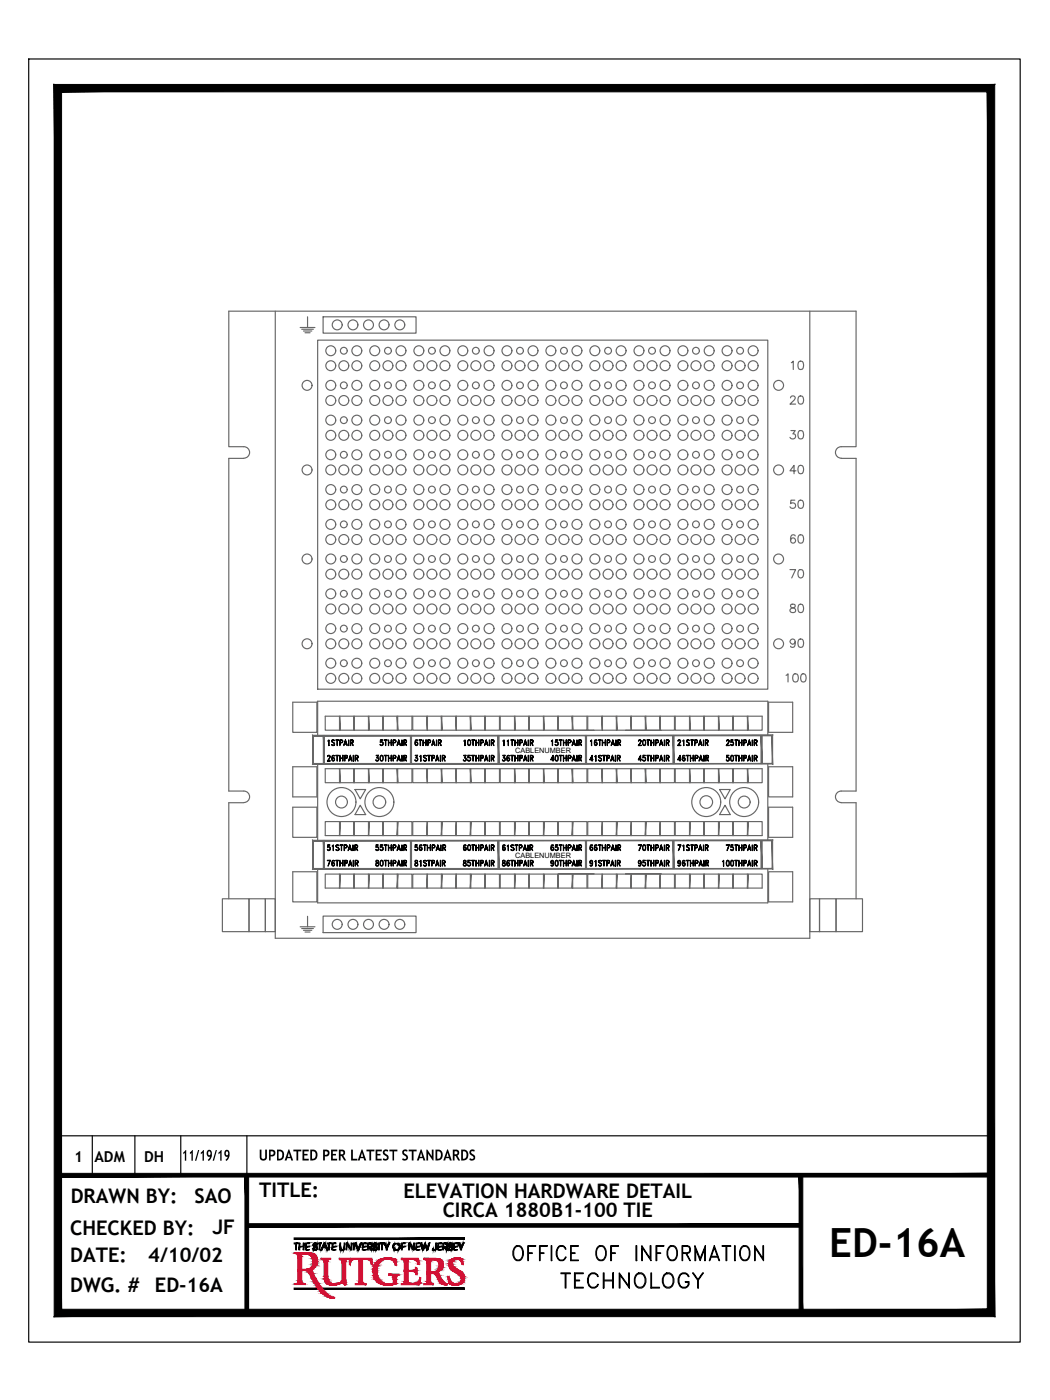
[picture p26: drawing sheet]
<svg xmlns="http://www.w3.org/2000/svg" width="229mm" height="305mm" viewBox="0 0 229 305" stroke-linecap="round" stroke-linejoin="round" font-family="sans-serif">
<defs><g id="words">
<text font-size="8.8" x="180.5" y="273.7">ED-16A</text>
<g font-size="6.6">
<text x="110.4" y="275.5">OFFICE OF INFORMATION</text>
<text x="121" y="281.5">TECHNOLOGY</text>
</g>
<g font-size="5.3" fill="#666">
<text x="171.1" y="81.8">10</text>
<text x="170.7" y="134.8">80</text>
</g>
<g font-size="4.9" fill="#666">
<text x="170.7" y="89.3">20</text>
<text x="170.7" y="96.7">30</text>
<text x="170.7" y="104.4">40</text>
<text x="170.7" y="111.8">50</text>
<text x="170.7" y="119.6">60</text>
<text x="170.7" y="127">70</text>
<text x="170.7" y="142.2">90</text>
<text x="170" y="149.6">100</text>
</g>
<g font-size="4.4">
<text x="15.4" y="261.9">DRAWN BY:</text>
<text x="42.4" y="261.8">SAO</text>
<text x="56.4" y="260.6">TITLE:</text>
<text x="87.8" y="260.9">ELEVATION HARDWARE DETAIL</text>
<text x="15.3" y="268.8">CHECKED BY:</text>
<text x="46.3" y="268.7">JF</text>
<text x="96.4" y="265">CIRCA 1880B1-100 TIE</text>
<text x="15.3" y="274.8">DATE:</text>
<text x="32.3" y="274.8">4/10/02</text>
<text x="15.3" y="281.3">DWG. #</text>
<text x="33.7" y="281.3">ED-16A</text>
</g>
<g font-size="3.8">
<text x="39.6" y="252.7">11/19/19</text>
<text x="56.3" y="252.7">UPDATED PER LATEST STANDARDS</text>
</g>
<g font-size="3.3">
<text x="16.1" y="253.1">1</text>
<text x="20.6" y="253">ADM</text>
<text x="31.4" y="253">DH</text>
</g>
<g font-size="1.6">
<text x="112.2" y="163.8">CABLENUMBER</text>
<text x="112.2" y="186.7">CABLENUMBER</text>
</g>
</g></defs>
<!-- layer: BORDER -->
<g fill="#000" stroke="#000" stroke-width=".22">
<path d="M12.6 255.5v.8l203.2-.8zM12.6 256.3l203.2-.8v.8z"/>
<path d="M53.3 255.9l.8 29.9v-29.9zM53.3 255.9l.8 29.9h-.8z"/>
<path d="M174 255.9l.8 29.9v-29.9zM174 255.9l.8 29.9h-.8z"/>
<path d="M53.7 266.4v.8l120.7-.8zM53.7 267.2l120.7-.8v.8z"/>
<path d="M11.8 286.7h204.8l-1.6-1.7zM11.8 286.7l1.6-1.7h201.6zM11.8 18.4v268.3l1.6-1.7zM11.8 18.4l1.6 1.6v265zM11.8 18.4l1.6 1.6 203.2-1.6zM13.4 20l203.2-1.6-1.6 1.6zM216.6 18.4l-1.6 1.6 1.6 266.7zM215 20l1.6 266.7-1.6-1.7z"/>
</g>
<path d="M6.3 12.8h215.8v279.4h-215.8zM20.1 247.3v8.6M29.4 247.3v8.6M39.4 247.3v8.6M53.7 247.3v8.6M215.8 247.3h-203.2v8.6" fill="none" stroke="#000" stroke-width=".25"/>
<!-- layer: RUTGERS -->
<g fill="#000" stroke="#000" stroke-width=".22">
<path d="M68.3 270.9h.1zM81.3 272.1l.1-.1zM84.7 270.8v-.1zM86.6 270.8l.1-.1zM94.3 272.1v-.1zM100.8 270.8l.1-.1z"/>
<path d="M64 269.5v.3l37.1-.3zM64 269.8l37.1-.3v.3z"/>
<path d="M64 270.6v.2l.9-.2zM64 270.8l.9-.2v.2z"/>
<path d="M64.4 270.8v1.3l.1-1.3zM64.5 270.8v1.3h-.1z"/>
<path d="M65.1 270.6v1.5l.2-1.5zM65.3 270.6v1.5h-.2z"/>
<path d="M65.3 271.3v.2l.7-.2zM65.3 271.5l.7-.2v.2z"/>
<path d="M66 270.6v1.5l.2-1.5zM66.2 270.6v1.5h-.2z"/>
<path d="M66.5 270.6v.2l.8-.2zM66.5 270.8l.8-.2v.2z"/>
<path d="M66.5 270.8v1.3l.2-1.3zM66.7 270.8v1.3h-.2z"/>
<path d="M66.7 271.3v.2l.6-.2zM66.7 271.5l.6-.2v.2z"/>
<path d="M66.7 272h.6zM66.7 272.1l.6-.1z"/>
<path d="M68.1 271.8h.2zM68.1 271.8h.2z"/>
<path d="M68.2 270.9v.3zM68.2 270.9v.3z"/>
<path d="M68.2 271.8v.2zM68.3 271.8l-.1 .2z"/>
<path d="M68.2 270.8v.5zM68.3 270.8l-.1 .5z"/>
<path d="M68.3 270.7v.7zM68.3 270.7v.7z"/>
<path d="M68.3 271.8v.3zM68.3 271.8v.3z"/>
<path d="M68.3 270.7v.2l.1-.2zM68.4 270.7l-.1 .2z"/>
<path d="M68.3 271.2v.2zM68.4 271.2l-.1 .2z"/>
<path d="M68.3 271.9v.2zM68.4 271.9l-.1 .2z"/>
<path d="M68.4 271.2v.2zM68.4 271.2v.2z"/>
<path d="M68.4 272v.2zM68.4 272v.2z"/>
<path d="M68.4 270.6v.2l.3-.2zM68.4 270.8l.3-.2v.2z"/>
<path d="M68.4 271.3v.2l.3-.2zM68.4 271.5l.3-.2v.2z"/>
<path d="M68.4 272v.2l.3-.2zM68.4 272.2l.3-.2v.2z"/>
<path d="M68.7 270.7h.1zM68.7 270.8l.1-.1z"/>
<path d="M68.7 271.3v.2l.1-.2zM68.8 271.3l-.1 .2z"/>
<path d="M68.7 272v.2zM68.8 272l-.1 .2z"/>
<path d="M68.8 270.7v.2l.1-.2zM68.8 270.9l.1-.2z"/>
<path d="M68.8 271.4v.2zM68.8 271.4v.2z"/>
<path d="M68.8 272v.1l.1-.1zM68.8 272.1l.1-.1z"/>
<path d="M68.8 270.9v.1zM68.9 270.9l-.1 .1z"/>
<path d="M68.8 271.5v.1l.1-.1zM68.9 271.5l-.1 .1z"/>
<path d="M68.9 270.8v.2zM68.9 270.8v.2z"/>
<path d="M68.9 271.6v.2zM68.9 271.6v.2z"/>
<path d="M68.9 271.8v.3zM68.9 271.8v.3z"/>
<path d="M68.9 270.9v.1zM69 270.9l-.1 .1z"/>
<path d="M68.9 271.5v.5zM69 271.5l-.1 .5z"/>
<path d="M69 271.5v.5zM69 271.5v.5z"/>
<path d="M69 271.7v.1zM69.1 271.7l-.1 .1z"/>
<path d="M69.2 270.6v.2l.8-.2zM69.2 270.8l.8-.2v.2z"/>
<path d="M69.5 270.8v1.3l.2-1.3zM69.7 270.8v1.3h-.2z"/>
<path d="M69.9 272v.1zM70 272l-.1 .1z"/>
<path d="M70 271.9v.2zM70 271.9v.2z"/>
<path d="M70 271.8v.3zM70 271.8v.3z"/>
<path d="M70 271.6v.5zM70.1 271.6l-.1 .5z"/>
<path d="M70.1 271.5v.5zM70.2 271.5l-.1 .5z"/>
<path d="M70.2 271.5v.3zM70.2 271.5v.3z"/>
<path d="M70.2 271.3v.5zM70.3 271.3l-.1 .5z"/>
<path d="M70.3 271.2v.4zM70.3 271.2v.4z"/>
<path d="M70.3 271.1v.4zM70.4 271.1l-.1 .4z"/>
<path d="M70.3 271.5v.1l.6-.1zM70.3 271.6l.6-.1v.1z"/>
<path d="M70.4 270.9v.4zM70.4 270.9v.4z"/>
<path d="M70.4 270.8v.4zM70.5 270.8l-.1 .4z"/>
<path d="M70.5 270.7v.4zM70.5 270.7v.4z"/>
<path d="M70.5 270.6v.3l.2-.3zM70.7 270.6v.3h-.2z"/>
<path d="M70.7 270.7v.4zM70.8 270.7l-.1 .4z"/>
<path d="M70.8 270.8v.4zM70.8 270.8v.4z"/>
<path d="M70.8 270.9v.4zM70.9 270.9l-.1 .4z"/>
<path d="M70.9 271.1v.4zM70.9 271.1v.4z"/>
<path d="M70.9 271.2v.4zM71 271.2l-.1 .4z"/>
<path d="M71 271.3v.4zM71 271.3v.4z"/>
<path d="M71 271.4v.4zM71.1 271.4l-.1 .4z"/>
<path d="M71.1 271.5v.4zM71.1 271.5v.4z"/>
<path d="M71.1 271.6v.4zM71.2 271.6l-.1 .4z"/>
<path d="M71.2 271.8v.3zM71.2 271.8v.3z"/>
<path d="M71.2 270.6v.2l.9-.2zM71.2 270.8l.9-.2v.2z"/>
<path d="M71.2 271.9v.2zM71.3 271.9l-.1 .2z"/>
<path d="M71.3 272v.1zM71.3 272v.1z"/>
<path d="M71.6 270.8v1.3l.1-1.3zM71.7 270.8v1.3h-.1z"/>
<path d="M72.3 270.6v.2l.8-.2zM72.3 270.8l.8-.2v.2z"/>
<path d="M72.3 270.8v1.3l.2-1.3zM72.5 270.8v1.3h-.2z"/>
<path d="M72.5 271.3v.2l.6-.2zM72.5 271.5l.6-.2v.2z"/>
<path d="M72.5 272h.6zM72.5 272.1l.6-.1z"/>
<path d="M74 270.6v1.2l.2-1.2zM74.2 270.6v1.2h-.2z"/>
<path d="M74 271.8v.2l.2-.2zM74.2 271.8v.2h-.2z"/>
<path d="M74.2 271.8v.2zM74.2 271.8v.2z"/>
<path d="M74.2 271.8v.3zM74.2 271.8v.3z"/>
<path d="M74.2 272v.1zM74.3 272l-.1 .1z"/>
<path d="M74.3 272v.2zM74.4 272l-.1 .2z"/>
<path d="M74.4 272v.2l.3-.2zM74.4 272.2l.3-.2v.2z"/>
<path d="M74.7 272v.2zM74.7 272v.2z"/>
<path d="M74.7 272v.1zM74.8 272l-.1 .1z"/>
<path d="M74.8 271.9v.2zM74.9 271.9l-.1 .2z"/>
<path d="M74.9 271.8v.3zM74.9 271.8v.3z"/>
<path d="M74.9 270.6v1.3l.1-1.3zM75 270.6v1.3h-.1z"/>
<path d="M74.9 271.9v.1zM75 271.9l-.1 .1z"/>
<path d="M75.4 270.6v.3l.2-.3zM75.6 270.6v.3h-.2z"/>
<path d="M75.4 270.9v1.2l.1-1.2zM75.5 270.9v1.2h-.1z"/>
<path d="M75.6 270.7v.3zM75.6 270.7v.3z"/>
<path d="M75.6 270.8v.2zM75.7 270.8l-.1 .2z"/>
<path d="M75.7 270.8v.3zM75.7 270.8v.3z"/>
<path d="M75.7 270.9v.3zM75.8 270.9l-.1 .3z"/>
<path d="M75.8 271v.2zM75.8 271v.2z"/>
<path d="M75.8 271.1v.2zM75.9 271.1l-.1 .2z"/>
<path d="M75.9 271.1v.3zM75.9 271.1v.3z"/>
<path d="M75.9 271.2v.3zM76 271.2l-.1 .3z"/>
<path d="M76 271.3v.2zM76 271.3v.2z"/>
<path d="M76 271.3v.3zM76.1 271.3l-.1 .3z"/>
<path d="M76.1 271.5v.2zM76.1 271.5v.2z"/>
<path d="M76.1 271.5v.3zM76.2 271.5l-.1 .3z"/>
<path d="M76.2 271.6v.2zM76.2 271.6v.2z"/>
<path d="M76.2 271.6v.3zM76.3 271.6l-.1 .3z"/>
<path d="M76.3 271.8v.2zM76.4 271.8l-.1 .2z"/>
<path d="M76.4 271.8v.2zM76.4 271.8v.2z"/>
<path d="M76.4 271.9v.2zM76.4 271.9v.2z"/>
<path d="M76.4 270.6v1.5l.2-1.5zM76.6 270.6v1.5h-.2z"/>
<path d="M76.9 270.6v1.5l.2-1.5zM77.1 270.6v1.5h-.2z"/>
<path d="M77.3 270.6v.1l.2-.1zM77.3 270.7l.2-.1z"/>
<path d="M77.4 270.7h.1zM77.4 270.8l.1-.1z"/>
<path d="M77.4 270.8v.2zM77.5 270.8l-.1 .2z"/>
<path d="M77.5 270.9v.3zM77.5 270.9v.3z"/>
<path d="M77.5 271v.3zM77.6 271l-.1 .3z"/>
<path d="M77.6 271.1v.4zM77.7 271.1l-.1 .4z"/>
<path d="M77.7 271.3v.3zM77.7 271.3v.3z"/>
<path d="M77.7 271.4v.4zM77.8 271.4l-.1 .4z"/>
<path d="M77.8 271.5v.3zM77.8 271.5v.3z"/>
<path d="M77.8 271.7v.3zM77.9 271.7l-.1 .3z"/>
<path d="M77.9 271.8v.3zM77.9 271.8v.3z"/>
<path d="M77.9 272v.1zM78 272l-.1 .1z"/>
<path d="M78 271.8v.3zM78.1 271.8l-.1 .3z"/>
<path d="M78.1 271.7v.4zM78.1 271.7v.4z"/>
<path d="M78.1 271.6v.4zM78.2 271.6l-.1 .4z"/>
<path d="M78.2 271.5v.3zM78.2 271.5v.3z"/>
<path d="M78.2 271.3v.2l.2-.2zM78.2 271.5l.2-.2v.2z"/>
<path d="M78.2 271.5h.1zM78.2 271.6l.1-.1z"/>
<path d="M78.2 271.6v.2zM78.3 271.6l-.1 .2z"/>
<path d="M78.3 271.2h.1zM78.3 271.3l.1-.1z"/>
<path d="M78.3 271.1v.1l.2-.1zM78.5 271.1l-.2 .1z"/>
<path d="M78.4 271h.1zM78.4 271.1l.1-.1z"/>
<path d="M78.4 270.8v.2l.2-.2zM78.4 271l.2-.2v.2z"/>
<path d="M78.5 270.7h.1zM78.5 270.8l.1-.1z"/>
<path d="M78.5 270.6v.1l.2-.1zM78.5 270.7l.2-.1z"/>
<path d="M78.9 270.6v.2l.8-.2zM78.9 270.8l.8-.2v.2z"/>
<path d="M78.9 270.8v1.3l.1-1.3zM79 270.8v1.3h-.1z"/>
<path d="M79 271.3v.2l.7-.2zM79 271.5l.7-.2v.2z"/>
<path d="M79 272h.7zM79 272.1l.7-.1z"/>
<path d="M80 270.6v.2l.6-.2zM80 270.8l.6-.2v.2z"/>
<path d="M80 270.8v1.3l.2-1.3zM80.2 270.8v1.3h-.2z"/>
<path d="M80.3 271.5h.4zM80.3 271.5h.4z"/>
<path d="M80.4 271.5h.3zM80.4 271.6l.3-.1z"/>
<path d="M80.4 271.6h.2zM80.4 271.6h.2z"/>
<path d="M80.5 271.6v.2l.2-.2zM80.5 271.8l.2-.2v.2z"/>
<path d="M80.5 271.8h.2zM80.5 271.8h.2z"/>
<path d="M80.6 271.8h.2zM80.6 271.8h.2z"/>
<path d="M80.6 270.7v.1zM80.7 270.7l-.1 .1z"/>
<path d="M80.6 271.8h.2zM80.6 271.9l.2-.1z"/>
<path d="M80.7 271.9h.1zM80.7 272l.1-.1z"/>
<path d="M80.7 270.7h.1zM80.7 270.8l.1-.1z"/>
<path d="M80.7 271.5v.1zM80.8 271.5l-.1 .1z"/>
<path d="M80.7 272h.2zM80.7 272h.2z"/>
<path d="M80.8 271.4v.1l.1-.1zM80.9 271.4l-.1 .1z"/>
<path d="M80.8 272h.1zM80.8 272.1l.1-.1z"/>
<path d="M80.8 270.8v.1zM80.9 270.8l-.1 .1z"/>
<path d="M80.9 270.9v.2zM80.9 270.9v.2z"/>
<path d="M80.9 271.2v.3zM80.9 271.2v.3z"/>
<path d="M80.9 272v.1zM80.9 272v.1z"/>
<path d="M80.9 270.8v.7zM81 270.8l-.1 .7z"/>
<path d="M81 270.9v.5zM81 270.9v.5z"/>
<path d="M81 271.1v.2zM81.1 271.1l-.1 .2z"/>
<path d="M81.2 271.8h.2zM81.2 271.8h.2z"/>
<path d="M81.2 271v.2zM81.3 271l-.1 .2z"/>
<path d="M81.2 271.8v.2l.2-.2zM81.4 271.8l-.2 .2z"/>
<path d="M81.3 270.8v.5zM81.4 270.8l-.1 .5z"/>
<path d="M81.4 270.7v.7zM81.4 270.7v.7z"/>
<path d="M81.4 271.8v.3zM81.4 271.8v.3z"/>
<path d="M81.4 270.7v.2zM81.5 270.7l-.1 .2z"/>
<path d="M81.4 271.2v.2zM81.4 271.2v.2z"/>
<path d="M81.4 271.9v.2zM81.4 271.9v.2z"/>
<path d="M81.4 271.2v.2zM81.5 271.2l-.1 .2z"/>
<path d="M81.4 272v.1zM81.5 272l-.1 .1z"/>
<path d="M81.5 270.6v.2l.2-.2zM81.5 270.8l.2-.2v.2z"/>
<path d="M81.5 271.3v.2l.2-.2zM81.5 271.5l.2-.2v.2z"/>
<path d="M81.5 272v.2l.4-.2zM81.5 272.2l.4-.2v.2z"/>
<path d="M81.7 270.7h.2zM81.7 270.8l.2-.1z"/>
<path d="M81.7 271.3v.2l.2-.2zM81.7 271.5l.2-.2v.2z"/>
<path d="M81.7 270.8h.2zM81.7 270.8h.2z"/>
<path d="M81.9 270.7v.2zM81.9 270.7v.2z"/>
<path d="M81.9 271.4v.1zM81.9 271.4v.1z"/>
<path d="M81.9 272v.1zM81.9 272v.1z"/>
<path d="M81.9 270.9v.1zM81.9 270.9v.1z"/>
<path d="M81.9 271.5v.1zM82 271.5l-.1 .1z"/>
<path d="M81.9 272v.1zM81.9 272v.1z"/>
<path d="M81.9 270.8v.2zM82 270.8l-.1 .2z"/>
<path d="M81.9 271.6v.2zM82 271.6l-.1 .2z"/>
<path d="M81.9 271.8v.3zM82 271.8l-.1 .3z"/>
<path d="M82 270.9v.1zM82.1 270.9l-.1 .1z"/>
<path d="M82 271.5v.6zM82.1 271.5l-.1 .6z"/>
<path d="M82.1 271.5v.5zM82.1 271.5v.5z"/>
<path d="M82.1 271.7v.1zM82.2 271.7l-.1 .1z"/>
<path d="M82.4 270.6v1.5l.2-1.5zM82.6 270.6v1.5h-.2z"/>
<path d="M82.7 270.6h1.1zM82.7 270.7l1.1-.1z"/>
<path d="M82.7 270.7h.9zM82.7 270.8l.9-.1z"/>
<path d="M83.1 270.8v1.3l.1-1.3zM83.2 270.8v1.3h-.1z"/>
<path d="M83.6 270.7h.2zM83.6 270.8l.2-.1z"/>
<path d="M83.7 270.8h.1zM83.7 270.9l.1-.1z"/>
<path d="M83.7 270.9v.1zM83.8 270.9l-.1 .1z"/>
<path d="M83.8 270.7v.4zM83.8 270.7v.4z"/>
<path d="M83.8 270.8v.3zM83.9 270.8l-.1 .3z"/>
<path d="M83.9 270.9v.3zM83.9 270.9v.3z"/>
<path d="M83.9 271v.3zM84 271l-.1 .3z"/>
<path d="M84 271.1v.4zM84.1 271.1l-.1 .4z"/>
<path d="M84.1 271.2v.3zM84.1 271.2v.3z"/>
<path d="M84.1 271.3v.3zM84.1 271.3v.3z"/>
<path d="M84.1 271.5v.6zM84.2 271.5l-.1 .6z"/>
<path d="M84.2 271.5v.6zM84.2 271.5v.6z"/>
<path d="M84.2 271.4v.7zM84.3 271.4l-.1 .7z"/>
<path d="M84.3 271.3v.3zM84.4 271.3l-.1 .3z"/>
<path d="M84.4 271.2v.3zM84.4 271.2v.3z"/>
<path d="M84.4 271.1v.4zM84.4 271.1v.4z"/>
<path d="M84.4 271v.3zM84.5 271l-.1 .3z"/>
<path d="M84.5 270.9v.3zM84.6 270.9l-.1 .3z"/>
<path d="M84.6 270.8v.3zM84.6 270.8v.3z"/>
<path d="M84.6 270.7v.3zM84.7 270.7l-.1 .3z"/>
<path d="M84.7 270.6v.1l.1-.1zM84.7 270.7l.1-.1z"/>
<path d="M84.7 270.8v.1zM84.7 270.8v.1z"/>
<path d="M85.5 271.3v.2zM85.6 271.3l-.1 .2z"/>
<path d="M85.6 271.1v.6zM85.6 271.1v.6z"/>
<path d="M85.6 271v.8zM85.7 271l-.1 .8z"/>
<path d="M85.7 270.9v.3zM85.7 270.9v.3z"/>
<path d="M85.7 271.5v.4zM85.7 271.5v.4z"/>
<path d="M85.7 270.9v.2zM85.8 270.9l-.1 .2z"/>
<path d="M85.7 271.8v.2zM85.8 271.8l-.1 .2z"/>
<path d="M85.8 270.8v.2zM85.8 270.8v.2z"/>
<path d="M85.8 271.8v.2zM85.8 271.8v.2z"/>
<path d="M85.8 270.8v.2zM85.9 270.8l-.1 .2z"/>
<path d="M85.8 271.9v.2zM85.9 271.9l-.1 .2z"/>
<path d="M85.9 270.7h.2zM85.9 270.8l.2-.1z"/>
<path d="M85.9 272v.1zM86 272l-.1 .1z"/>
<path d="M86 272v.1l.1-.1zM86 272.1l.1-.1z"/>
<path d="M86.1 270.7h.5zM86.1 270.8l.5-.1z"/>
<path d="M86.1 272v.2l.5-.2zM86.1 272.2l.5-.2v.2z"/>
<path d="M86.6 272v.1l.1-.1zM86.6 272.1l.1-.1z"/>
<path d="M86.7 270.8v.1l.1-.1zM86.8 270.8l-.1 .1z"/>
<path d="M86.7 272v.1zM86.7 272v.1z"/>
<path d="M86.7 271.9v.2zM86.8 271.9l-.1 .2z"/>
<path d="M86.8 270.8v.2zM86.9 270.8l-.1 .2z"/>
<path d="M86.8 271.8v.3zM86.9 271.8l-.1 .3z"/>
<path d="M86.9 270.9v.2zM86.9 270.9v.2z"/>
<path d="M86.9 271.8v.2zM86.9 271.8v.2z"/>
<path d="M86.9 270.9v.3zM86.9 270.9v.3z"/>
<path d="M86.9 271.7v.3zM86.9 271.7v.3z"/>
<path d="M86.9 271v.3zM87 271l-.1 .3z"/>
<path d="M86.9 271.5v.5zM87 271.5l-.1 .5z"/>
<path d="M87 271v.9zM87.1 271l-.1 .9z"/>
<path d="M87.1 271.1v.7zM87.1 271.1v.7z"/>
<path d="M87.1 271.3v.3zM87.2 271.3l-.1 .3z"/>
<path d="M87.4 270.6v.2l.8-.2zM87.4 270.8l.8-.2v.2z"/>
<path d="M87.4 270.8v1.3l.2-1.3zM87.6 270.8v1.3h-.2z"/>
<path d="M87.6 271.3v.2l.6-.2zM87.6 271.5l.6-.2v.2z"/>
<path d="M89 270.6v.3l.2-.3zM89.2 270.6v.3h-.2z"/>
<path d="M89 270.9v1.2l.1-1.2zM89.1 270.9v1.2h-.1z"/>
<path d="M89.2 270.7v.3zM89.2 270.7v.3z"/>
<path d="M89.2 270.8v.2zM89.3 270.8l-.1 .2z"/>
<path d="M89.3 270.8v.3zM89.4 270.8l-.1 .3z"/>
<path d="M89.4 270.9v.3zM89.4 270.9v.3z"/>
<path d="M89.4 271v.2zM89.4 271v.2z"/>
<path d="M89.4 271.1v.2zM89.5 271.1l-.1 .2z"/>
<path d="M89.5 271.1v.3zM89.6 271.1l-.1 .3z"/>
<path d="M89.6 271.2v.3zM89.6 271.2v.3z"/>
<path d="M89.6 271.3v.2zM89.6 271.3v.2z"/>
<path d="M89.6 271.3v.3zM89.7 271.3l-.1 .3z"/>
<path d="M89.7 271.5v.2zM89.8 271.5l-.1 .2z"/>
<path d="M89.8 271.5v.3zM89.8 271.5v.3z"/>
<path d="M89.8 271.6v.2zM89.9 271.6l-.1 .2z"/>
<path d="M89.9 271.6v.3zM89.9 271.6v.3z"/>
<path d="M89.9 271.8v.2zM89.9 271.8v.2z"/>
<path d="M89.9 271.8v.2zM90 271.8l-.1 .2z"/>
<path d="M90 271.9v.2zM90.1 271.9l-.1 .2z"/>
<path d="M90.1 270.6v1.5l.1-1.5zM90.2 270.6v1.5h-.1z"/>
<path d="M90.6 270.6v.2l.8-.2zM90.6 270.8l.8-.2v.2z"/>
<path d="M90.6 270.8v1.3l.1-1.3zM90.7 270.8v1.3h-.1z"/>
<path d="M90.7 271.3v.2l.7-.2zM90.7 271.5l.7-.2v.2z"/>
<path d="M90.7 272h.7zM90.7 272.1l.7-.1z"/>
<path d="M91.6 270.6v.1l.2-.1zM91.6 270.7l.2-.1z"/>
<path d="M91.6 270.7v.2l.2-.2zM91.8 270.7v.2h-.2z"/>
<path d="M91.7 270.9v.2l.1-.2zM91.7 271.1l.1-.2v.2z"/>
<path d="M91.8 271.1v.2l.1-.2zM91.9 271.1v.2h-.1z"/>
<path d="M91.8 271.3v.2zM91.9 271.3l-.1 .2z"/>
<path d="M91.8 271.5v.2zM91.9 271.5l-.1 .2z"/>
<path d="M91.9 271.3v.6zM91.9 271.3v.6z"/>
<path d="M91.9 271.5v.6zM92 271.5l-.1 .6z"/>
<path d="M92 271.7v.4zM92.1 271.7l-.1 .4z"/>
<path d="M92.1 271.9v.2zM92.1 271.9v.2z"/>
<path d="M92.1 271.7v.4zM92.2 271.7l-.1 .4z"/>
<path d="M92.2 271.5v.6zM92.3 271.5l-.1 .6z"/>
<path d="M92.3 271.3v.6zM92.3 271.3v.6z"/>
<path d="M92.3 271.1v.7zM92.4 271.1l-.1 .7z"/>
<path d="M92.4 270.9v.6zM92.4 270.9v.6z"/>
<path d="M92.4 270.7v.6zM92.4 270.7v.6z"/>
<path d="M92.4 270.6v.4l.2-.4zM92.6 270.6v.4h-.2z"/>
<path d="M92.4 271v.2zM92.5 271l-.1 .2z"/>
<path d="M92.6 270.7v.5zM92.7 270.7l-.1 .5z"/>
<path d="M92.7 270.9v.4zM92.7 270.9v.4z"/>
<path d="M92.7 271.1v.4zM92.8 271.1l-.1 .4z"/>
<path d="M92.8 271.3v.5zM92.8 271.3v.5z"/>
<path d="M92.8 271.5v.4zM92.9 271.5l-.1 .4z"/>
<path d="M92.9 271.7v.4zM92.9 271.7v.4z"/>
<path d="M92.9 271.9v.2l.1-.2zM93 271.9v.2h-.1z"/>
<path d="M93 271.8v.3zM93.1 271.8l-.1 .3z"/>
<path d="M93.1 271.5v.6zM93.1 271.5v.6z"/>
<path d="M93.1 271.4v.7zM93.2 271.4l-.1 .7z"/>
<path d="M93.2 271.2v.7zM93.2 271.2v.7z"/>
<path d="M93.2 271.1v.6zM93.3 271.1l-.1 .6z"/>
<path d="M93.3 270.9v.6zM93.3 270.9v.6z"/>
<path d="M93.3 270.7v.2l.2-.2zM93.5 270.7v.2h-.2z"/>
<path d="M93.3 270.9v.2zM93.4 270.9l-.1 .2z"/>
<path d="M93.3 271.1v.2zM93.4 271.1l-.1 .2z"/>
<path d="M93.4 270.6v.1l.1-.1zM93.4 270.7l.1-.1z"/>
<path d="M94.2 271.8v.2l.1-.2zM94.3 271.8v.2h-.1z"/>
<path d="M94.3 272v.1zM94.4 272l-.1 .1z"/>
<path d="M94.4 272v.2l.4-.2zM94.4 272.2l.4-.2v.2z"/>
<path d="M94.8 272v.1zM94.8 272v.1z"/>
<path d="M94.8 271.8v.3zM94.9 271.8l-.1 .3z"/>
<path d="M94.9 270.6v1.2l.1-1.2zM95 270.6v1.2h-.1z"/>
<path d="M94.9 271.8v.2zM94.9 271.8v.2z"/>
<path d="M95.3 270.6v.2l.9-.2zM95.3 270.8l.9-.2v.2z"/>
<path d="M95.3 270.8v1.3l.2-1.3zM95.5 270.8v1.3h-.2z"/>
<path d="M95.5 271.3v.2l.6-.2zM95.5 271.5l.6-.2v.2z"/>
<path d="M95.5 272h.7zM95.5 272.1l.7-.1z"/>
<path d="M96.4 270.6v.2l.7-.2zM96.4 270.8l.7-.2v.2z"/>
<path d="M96.4 270.8v1.3l.2-1.3zM96.6 270.8v1.3h-.2z"/>
<path d="M96.8 271.5h.3zM96.8 271.5h.3z"/>
<path d="M96.8 271.5h.3zM96.8 271.6l.3-.1z"/>
<path d="M96.8 271.6v.1l.3-.1zM96.8 271.7l.3-.1v.1z"/>
<path d="M96.9 271.7h.2zM96.9 271.8l.2-.1z"/>
<path d="M96.9 271.8h.2zM96.9 271.8h.2z"/>
<path d="M97.1 270.7v.1zM97.1 270.7v.1z"/>
<path d="M97.1 271.6v.4zM97.1 271.6v.4z"/>
<path d="M97.1 271.8v.2zM97.1 271.8v.2z"/>
<path d="M97.1 270.7h.2zM97.1 270.8l.2-.1z"/>
<path d="M97.1 271.5v.1zM97.2 271.5l-.1 .1z"/>
<path d="M97.1 271.8v.3zM97.2 271.8l-.1 .3z"/>
<path d="M97.2 271.4v.2zM97.3 271.4l-.1 .2z"/>
<path d="M97.2 271.8v.3zM97.3 271.8l-.1 .3z"/>
<path d="M97.3 270.8v.1zM97.4 270.8l-.1 .1z"/>
<path d="M97.3 271.3v.2zM97.3 271.3v.2z"/>
<path d="M97.3 272v.1zM97.3 272v.1z"/>
<path d="M97.3 270.9v.2zM97.4 270.9l-.1 .2z"/>
<path d="M97.3 271.2v.3zM97.4 271.2l-.1 .3z"/>
<path d="M97.3 272v.1zM97.4 272l-.1 .1z"/>
<path d="M97.4 270.8v.7zM97.4 270.8v.7z"/>
<path d="M97.4 271v.4zM97.5 271l-.1 .4z"/>
<path d="M97.5 271.1v.2zM97.5 271.1v.2z"/>
<path d="M97.6 271.8h.2zM97.6 271.8h.2z"/>
<path d="M97.6 271v.2zM97.7 271l-.1 .2z"/>
<path d="M97.6 271.8v.2l.2-.2zM97.8 271.8l-.2 .2z"/>
<path d="M97.7 270.8v.5zM97.8 270.8l-.1 .5z"/>
<path d="M97.8 270.7v.7zM97.8 270.7v.7z"/>
<path d="M97.8 271.8v.3zM97.8 271.8v.3z"/>
<path d="M97.8 270.7v.2zM97.9 270.7l-.1 .2z"/>
<path d="M97.8 271.2v.2zM97.9 271.2l-.1 .2z"/>
<path d="M97.8 271.9v.2zM97.9 271.9l-.1 .2z"/>
<path d="M97.9 271.2v.2zM97.9 271.2v.2z"/>
<path d="M97.9 272v.2zM97.9 272v.2z"/>
<path d="M97.9 270.6v.2l.2-.2zM97.9 270.8l.2-.2v.2z"/>
<path d="M97.9 271.3v.2l.2-.2zM97.9 271.5l.2-.2v.2z"/>
<path d="M97.9 272v.2l.3-.2zM97.9 272.2l.3-.2v.2z"/>
<path d="M98.1 270.7h.2zM98.1 270.8l.2-.1z"/>
<path d="M98.1 271.3v.2l.2-.2zM98.1 271.5l.2-.2v.2z"/>
<path d="M98.2 270.8h.1zM98.2 270.8h.1z"/>
<path d="M98.2 272v.1zM98.3 272l-.1 .1z"/>
<path d="M98.3 270.7v.2zM98.4 270.7l-.1 .2z"/>
<path d="M98.3 271.4v.1zM98.3 271.4v.1z"/>
<path d="M98.3 270.9v.1zM98.4 270.9l-.1 .1z"/>
<path d="M98.3 271.5v.1zM98.4 271.5l-.1 .1z"/>
<path d="M98.3 272v.1zM98.4 272l-.1 .1z"/>
<path d="M98.4 270.8v.2zM98.4 270.8v.2z"/>
<path d="M98.4 271.6v.2zM98.4 271.6v.2z"/>
<path d="M98.4 271.8v.3zM98.4 271.8v.3z"/>
<path d="M98.4 270.9v.1zM98.5 270.9l-.1 .1z"/>
<path d="M98.4 271.5v.6zM98.5 271.5l-.1 .6z"/>
<path d="M98.5 271.5v.5zM98.5 271.5v.5z"/>
<path d="M98.5 271.7v.1zM98.6 271.7l-.1 .1z"/>
<path d="M98.8 270.6v.2l.8-.2zM98.8 270.8l.8-.2v.2z"/>
<path d="M98.8 270.8v1.3l.1-1.3zM98.9 270.8v1.3h-.1z"/>
<path d="M98.9 271.3v.2l.7-.2zM98.9 271.5l.7-.2v.2z"/>
<path d="M98.9 272h.7zM98.9 272.1l.7-.1z"/>
<path d="M99.8 270.6h.1zM99.8 270.7l.1-.1z"/>
<path d="M99.8 270.7h.2zM99.8 270.8l.2-.1z"/>
<path d="M99.9 270.8h.1zM99.9 270.9l.1-.1z"/>
<path d="M99.9 270.9v.1l.2-.1zM99.9 271l.2-.1z"/>
<path d="M100 271h.1zM100 271.1l.1-.1z"/>
<path d="M100 271.1h.1zM100 271.1h.1z"/>
<path d="M100.1 271.1v.1zM100.1 271.1v.1z"/>
<path d="M100.1 271.2v.3zM100.2 271.2l-.1 .3z"/>
<path d="M100.2 271.3v.2zM100.3 271.3l-.1 .2z"/>
<path d="M100.3 271.4v.2zM100.3 271.4v.2z"/>
<path d="M100.3 271.5v.6zM100.4 271.5l-.1 .6z"/>
<path d="M100.4 271.4v.7zM100.5 271.4l-.1 .7z"/>
<path d="M100.5 271.3v.3zM100.5 271.3v.3z"/>
<path d="M100.5 271.2v.3zM100.6 271.2l-.1 .3z"/>
<path d="M100.6 271.1v.4zM100.6 271.1v.4z"/>
<path d="M100.6 271v.3zM100.7 271l-.1 .3z"/>
<path d="M100.7 270.9v.3zM100.7 270.9v.3z"/>
<path d="M100.7 270.8v.3zM100.8 270.8l-.1 .3z"/>
<path d="M100.8 270.7v.3zM100.8 270.7v.3z"/>
<path d="M100.8 270.6v.1l.2-.1zM100.8 270.7l.2-.1z"/>
<path d="M100.8 270.8v.1zM100.9 270.8l-.1 .1z"/>
<path d="M64 280.4v.3l37.1-.3zM64 280.7l37.1-.3v.3z"/>
</g>
<!-- layer: a-ru2 -->
<g fill="#d21034" stroke="#d21034" stroke-width=".22">
<path d="M64 272.9h4.1z"/>
<path d="M67.1 276.3h.8z"/>
<path d="M66.6 276.4h1.3z"/>
<path d="M71.7 282.5h1.1v.2z"/>
<path d="M99.2 273.8h.6z"/>
<path d="M91 275.3h.1z"/>
<path d="M90.2 276.6h.5z"/>
<path d="M94.6 276.9h.8z"/>
<path d="M97.5 277.9l.3-.1z"/>
<path d="M91.4 278.2h.2z"/>
<path d="M96.5 279.7h.9z"/>
<path d="M98.7 279.8h.9z"/>
<path d="M84.1 273.8h.5z"/>
<path d="M85 274.2h1.2z"/>
<path d="M86 275.2h.3v.3z"/>
<path d="M84.6 277.6h2.3z"/>
<path d="M85.4 277.7h1z"/>
<path d="M81.6 278.6h1z"/>
<path d="M75 279.7l.1 .1z"/>
<path d="M75 279.7h.3z"/>
<path d="M71.7 279.8h1.5z"/>
<path d="M84 279.8h1.1z"/>
<path d="M64 272.7l3.6 .1zM64 272.7l3.6 .1z"/>
<path d="M64 272.8l4 .1zM64 272.8l4 .1z"/>
<path d="M64 272.9h4.1zM64 272.9h4.1zM64 272.9h4.1z"/>
<path d="M64.3 272.9l4 .1zM64.3 272.9l4 .1z"/>
<path d="M64.7 273h3.6zM64.7 273h3.6z"/>
<path d="M64.7 273h3.6zM64.7 273h3.6z"/>
<path d="M64.7 273h1.4zM64.7 273h1.9z"/>
<path d="M66.6 273l1.8 .1zM66.6 273l1.8 .1z"/>
<path d="M64.7 273h1.4zM64.7 273l1 .1zM64.8 273.1h.9zM64.8 273.1h.9z"/>
<path d="M67 273.1l1.6 .1-.2-.1zM67 273.1l1.6 .1z"/>
<path d="M67.3 273.2h1.4zM67.3 273.2h1.4z"/>
<path d="M64.8 273.1l.9 .1v-.1zM64.8 273.1l.9 .1h-.9z"/>
<path d="M67.4 273.2l1.5 .2-.2-.2zM67.4 273.2l1.5 .2h-1.3z"/>
<path d="M67.6 273.4l1.3 .1v-.1zM67.6 273.4l1.3 .1h-1.2z"/>
<path d="M64.8 273.2l.9 .4v-.4zM64.8 273.2l.9 .4h-.9z"/>
<path d="M67.7 273.5l1.3 .2-.1-.2zM67.7 273.5l1.3 .2h-1.1z"/>
<path d="M67.9 273.7l1.2 .2-.1-.2zM67.9 273.7l1.2 .2h-1.1z"/>
<path d="M68 273.9l1.1 .1v-.1zM68 273.9l1.1 .1h-1.1z"/>
<path d="M68 274l1.1 .3v-.3zM68 274l1.1 .3h-1z"/>
<path d="M68.1 274.3l1.1 .4-.1-.4zM68.1 274.3l1.1 .4h-1.1z"/>
<path d="M68.1 274.7l1.1 .1zM68.1 274.7l1.1 .1z"/>
<path d="M68.1 274.8l1 .3 .1-.3zM68.1 274.8l1 .3h-1z"/>
<path d="M68.1 275.1h1zM68.1 275.1h1z"/>
<path d="M68.1 275.1l.8 .3 .2-.3zM68.1 275.1l.8 .3h-.8z"/>
<path d="M68.1 275.4l.7 .2 .1-.2zM68.1 275.4l.7 .2h-.8z"/>
<path d="M68 275.6l.7 .1 .1-.1zM68 275.6l.7 .1h-.8z"/>
<path d="M67.9 275.7l.6 .2 .2-.2zM67.9 275.7l.6 .2h-.7zM67.8 275.9h.7zM67.8 275.9h.7z"/>
<path d="M67.8 275.9l.4 .3 .3-.3zM67.5 276.2l.3-.3 .4 .3z"/>
<path d="M67.5 276.2h.7zM67.5 276.2h.6z"/>
<path d="M67.4 276.2l.5 .1 .2-.1zM67.1 276.3l.3-.1 .5 .1zM67 276.3h.9z"/>
<path d="M67 276.3l.9 .1zM66.6 276.4h1.3zM65.7 276.4h2.2z"/>
<path d="M64.8 273.6l.9 2.8v-2.8zM64.8 273.6l.9 2.8h-.9z"/>
<path d="M64.8 276.4l3.2 .2-.1-.2zM64.8 276.4l3.2 .2h-3.2z"/>
<path d="M66.5 276.6l1.5 .1zM66.5 276.6l1.5 .1z"/>
<path d="M66.8 276.7l1.3 .1-.1-.1zM66.8 276.7l1.3 .1z"/>
<path d="M67 276.8h1.1zM67 276.8h1.1z"/>
<path d="M67 276.8l1.1 .2v-.2zM67 276.8l1.1 .2h-.9z"/>
<path d="M67.2 277l1 .3-.1-.3zM67.2 277l1 .3h-.9z"/>
<path d="M67.3 277.3h1zM67.3 277.3h1z"/>
<path d="M67.3 277.3l1.4 .9-.4-.9zM67.3 277.3l1.4 .9h-.9z"/>
<path d="M67.8 278.2l1 .2-.1-.2zM67.8 278.2l1 .2h-1z"/>
<path d="M64.8 276.6l.9 2.2v-2.2zM64.8 276.6l.9 2.2h-.9z"/>
<path d="M67.8 278.4l1.4 .7-.4-.7zM67.8 278.4l1.4 .7h-.9z"/>
<path d="M64.8 278.8l.9 .4v-.4zM64.8 278.8l.9 .4h-.9zM64.8 279.2h.9zM64.8 279.2h.9z"/>
<path d="M64.8 279.2l1 .1-.1-.1zM64.8 279.2l1 .1h-1zM64.8 279.3h1zM64.8 279.3h1z"/>
<path d="M68.3 279.1l1.1 .3-.2-.3zM68.3 279.1l1.1 .3h-1z"/>
<path d="M64.8 279.3l1.1 .1-.1-.1zM64.8 279.3l1.1 .1h-1.2zM64.7 279.4h1.2zM64.7 279.4h1.2z"/>
<path d="M64.7 279.4l1.5 .1zM64.3 279.5h1.9z"/>
<path d="M64.3 279.5h1.9zM64.3 279.5h1.9z"/>
<path d="M64.3 279.5h2.2zM64 279.5h2.5z"/>
<path d="M64 279.5l2.5 .2v-.2zM64 279.5l2.5 .2h-2.5z"/>
<path d="M68.4 279.4l1.4 .6-.4-.6zM68.4 279.4l1.4 .6h-1z"/>
<path d="M68.8 280l1.2 .3-.2-.3zM68.8 280l1.2 .3h-.9z"/>
<path d="M69.1 280.3l1.3 .5-.4-.5zM69.1 280.3l1.3 .5h-.9z"/>
<path d="M69.5 280.8l1.2 .4-.3-.4zM69.5 280.8l1.2 .4h-.9z"/>
<path d="M69.8 281.2l1.3 .4-.4-.4zM69.8 281.2l1.3 .4h-.9z"/>
<path d="M70.2 281.6l.9 .1zM70.2 281.6l.9 .1z"/>
<path d="M70.2 281.7l1.2 .2-.3-.2zM70.2 281.7l1.2 .2h-.8z"/>
<path d="M70.6 281.9l1 .1zM70.6 281.9l1 .1z"/>
<path d="M70.7 282l1.2 .2-.3-.2zM70.7 282l1.2 .2h-.9z"/>
<path d="M71 282.2l1.1 .1zM71 282.2l1.1 .1h-1z"/>
<path d="M71.1 282.3l1.2 .1zM71.1 282.3l1.2 .1z"/>
<path d="M71.4 282.4l1.4 .1zM71.4 282.4l1.4 .1z"/>
<path d="M71.5 282.5h1.3zM71.5 282.5h1.3z"/>
<path d="M72.2 282.7h.6zM71.7 282.5l1.1 .2z"/>
<path d="M99.2 273.8l.8 .1zM99.1 273.9h.9z"/>
<path d="M99.1 273.9h1.1zM98.8 273.9h1.4z"/>
<path d="M98.8 273.9l1.6 .1zM98.7 274h1.7z"/>
<path d="M92.3 274h3zM92.3 274h3z"/>
<path d="M98.7 274l1.9 .1-.2-.1zM98.5 274.1l.2-.1 1.9 .1z"/>
<path d="M92.3 274l3.3 .1zM92.3 274l3.3 .1z"/>
<path d="M98.5 274.1h2.2zM98.4 274.1h2.3zM98.4 274.1h2.3zM98.4 274.1h2.3z"/>
<path d="M99.4 274.1h1.3zM99.4 274.1h1.3z"/>
<path d="M98.4 274.1h.8zM98.4 274.1h1z"/>
<path d="M87.4 274l3.7 .2v-.2zM87.4 274l3.7 .2h-3.7z"/>
<path d="M92.3 274.1l3.5 .1zM92.3 274.1l3.5 .1z"/>
<path d="M99.5 274.1l1.2 .1zM99.5 274.1l1.2 .1z"/>
<path d="M92.3 274.2h3.6zM92.3 274.2h3.6z"/>
<path d="M98.4 274.1h.8zM98.2 274.2h.8z"/>
<path d="M92.4 274.2h3.5zM92.4 274.2h3.5z"/>
<path d="M87.4 274.2h3.7zM87.4 274.2h3.7z"/>
<path d="M87.9 274.2h.9zM87.9 274.2h.9z"/>
<path d="M89.9 274.2h1.2zM89.9 274.2h1.2z"/>
<path d="M92.8 274.2h3.2zM92.8 274.2h3.2z"/>
<path d="M94.4 274.2h1.6zM94.4 274.2h1.6z"/>
<path d="M92.8 274.2h1.6zM92.8 274.2h1.3z"/>
<path d="M98.2 274.2h.8zM98.2 274.2l.6 .1h-.6zM98.2 274.3h.6zM98.2 274.3h.6z"/>
<path d="M92.9 274.2h1.2zM92.9 274.2l1.1 .1z"/>
<path d="M94.5 274.2l1.5 .1zM94.5 274.2l1.5 .1z"/>
<path d="M90.3 274.2l.8 .1zM90.3 274.2l.8 .1z"/>
<path d="M99.8 274.2l.9 .1v-.1zM99.8 274.2l.9 .1z"/>
<path d="M92.9 274.3h1.1zM92.9 274.3h.9z"/>
<path d="M87.9 274.2l.9 .1v-.1zM87.9 274.2l.9 .1h-.8z"/>
<path d="M94.8 274.3h1.3zM94.8 274.3h1.3z"/>
<path d="M98.2 274.3l.5 .1 .1-.1zM98.2 274.3l.5 .1h-.7z"/>
<path d="M92.9 274.3l.9 .1zM92.9 274.3l.9 .1z"/>
<path d="M94.8 274.3l1.4 .1zM94.8 274.3l1.4 .1z"/>
<path d="M90.5 274.3l.6 .2v-.2zM90.5 274.3l.6 .2z"/>
<path d="M88 274.3l.8 .2v-.2zM88 274.3l.8 .2h-.8z"/>
<path d="M95.1 274.4l1.2 .1-.1-.1zM95.1 274.4l1.2 .1h-1.1z"/>
<path d="M98 274.4l.6 .1 .1-.1zM97.9 274.5l.1-.1 .6 .1z"/>
<path d="M97.9 274.5l.7 .1zM97.9 274.5l.7 .1z"/>
<path d="M100.1 274.3l.6 .3v-.3zM100.1 274.3l.6 .3h-.3z"/>
<path d="M90.7 274.5l.4 .1v-.1zM90.7 274.5l.4 .1h-.3z"/>
<path d="M95.2 274.5l1.2 .1zM95.2 274.5l1.2 .1z"/>
<path d="M92.9 274.4l.9 .3v-.3zM92.9 274.4l.9 .3h-.9z"/>
<path d="M97.9 274.6l.6 .1 .1-.1zM97.9 274.6l.6 .1h-.6z"/>
<path d="M88 274.5l.8 .2v-.2zM88 274.5l.8 .2h-.8z"/>
<path d="M95.3 274.6l1.1 .2v-.2zM95.3 274.6l1.1 .2h-1z"/>
<path d="M90.8 274.6l.4 .2-.1-.2zM90.8 274.6l.4 .2h-.3z"/>
<path d="M95.4 274.8l1.1 .1-.1-.1zM95.4 274.8l1.1 .1h-1z"/>
<path d="M97.9 274.7l.6 .3v-.3zM97.9 274.7l.6 .3h-.8z"/>
<path d="M100.4 274.6l.4 .4-.1-.4zM100.4 274.6l.4 .4h-.3z"/>
<path d="M95.5 274.9l1 .2v-.2zM95.5 274.9l1 .2h-1z"/>
<path d="M97.7 275l.8 .1v-.1zM97.7 275l.8 .1h-.8z"/>
<path d="M90.9 274.8l.3 .4v-.4zM90.9 274.8l.3 .4h-.2z"/>
<path d="M95.5 275.1l1 .2v-.2zM95.5 275.1l1 .2h-.9z"/>
<path d="M91 275.2h.2zM91 275.2l.1 .1z"/>
<path d="M97.7 275.1l.8 .2v-.2zM97.7 275.1l.8 .2h-.8z"/>
<path d="M100.5 275l.3 .3v-.3zM100.5 275l.3 .3h-.2z"/>
<path d="M97.7 275.3l.8 .1zM97.7 275.3l.8 .1z"/>
<path d="M95.6 275.3l.9 .1v-.1zM95.6 275.3l.9 .1h-.9z"/>
<path d="M97.7 275.4l.8 .1v-.1zM97.7 275.4l.8 .1h-.8z"/>
<path d="M95.6 275.4l.9 .2v-.2zM95.6 275.4l.9 .2h-.9z"/>
<path d="M95.6 275.6l.9 .1v-.1zM95.6 275.6l.9 .1h-.9z"/>
<path d="M97.7 275.5l1 .2-.2-.2zM97.7 275.5l1 .2h-.9z"/>
<path d="M97.8 275.7l.9 .1zM97.8 275.7l.9 .1z"/>
<path d="M95.6 275.7l.8 .2 .1-.2zM95.6 275.7l.8 .2h-.8z"/>
<path d="M95.6 275.9h.8zM95.6 275.9h.8z"/>
<path d="M97.8 275.8l1.2 .2-.3-.2zM97.8 275.8l1.2 .2h-1.1z"/>
<path d="M97.9 276l1.3 .1zM97.9 276l1.3 .1z"/>
<path d="M90.5 275.9l.2 .3v-.3zM90.5 275.9l.2 .3h-.2z"/>
<path d="M95.6 275.9l.7 .3 .1-.3zM95.6 275.9l.7 .3h-.8z"/>
<path d="M95.5 276.2h.8zM95.5 276.2h.8z"/>
<path d="M97.9 276.1l1.8 .3-.5-.3zM97.9 276.1l1.8 .3h-1.5z"/>
<path d="M95.5 276.2l.6 .2 .2-.2zM95.5 276.2l.6 .2h-.7z"/>
<path d="M90.5 276.2l.2 .3v-.3zM90.5 276.2l.2 .3h-.3z"/>
<path d="M95.4 276.4h.7zM95.4 276.4l.6 .1z"/>
<path d="M90.4 276.5h.3zM90.3 276.5h.4z"/>
<path d="M90.3 276.5l.4 .1zM90.2 276.6h.5zM89.9 276.6h.8z"/>
<path d="M88 274.7l.8 1.9v-1.9zM88 274.7l.8 1.9h-.8z"/>
<path d="M95.3 276.5l.5 .1 .2-.1zM95.3 276.5l.5 .1h-.6z"/>
<path d="M98.2 276.4l2 .3-.5-.3zM98.2 276.4l2 .3h-1.7z"/>
<path d="M95.2 276.6h.6zM95.1 276.7h.6z"/>
<path d="M98.5 276.7h1.9zM98.5 276.7h1.9z"/>
<path d="M88 276.6l2.7 .2v-.2zM88 276.6l2.7 .2h-2.7z"/>
<path d="M89.9 276.8l.8 .1zM89.9 276.8l.8 .1z"/>
<path d="M95.1 276.7l.3 .2 .3-.2zM94.8 276.9l.3-.2 .3 .2z"/>
<path d="M90.2 276.9h.5zM90.2 276.9h.5z"/>
<path d="M94.8 276.9h.6zM94.6 276.9h.8zM94.4 276.9h1z"/>
<path d="M92.9 274.7l.9 2.2v-2.2zM92.9 274.7l.9 2.2h-.9z"/>
<path d="M94.4 276.9h1zM93.8 276.9h1.6z"/>
<path d="M92.9 276.9h.9zM92.9 276.9h.9z"/>
<path d="M90.3 276.9l.4 .1zM90.3 276.9l.4 .1z"/>
<path d="M98.6 276.7l2.1 .3-.3-.3zM98.6 276.7l2.1 .3h-1.7z"/>
<path d="M99 277h1.7zM99 277h1.7z"/>
<path d="M92.9 276.9l2.6 .3-.1-.3zM92.9 276.9l2.6 .3h-2.6z"/>
<path d="M93.8 277.2h1.7zM93.8 277.2h1.7z"/>
<path d="M92.9 277.2h.9zM92.9 277.2h.9z"/>
<path d="M90.4 277l.3 .2v-.2zM90.4 277l.3 .2h-.2z"/>
<path d="M94.4 277.2l1.1 .1zM94.4 277.2l1.1 .1z"/>
<path d="M99.1 277l1.8 .3-.2-.3zM99.1 277l1.8 .3h-1.3z"/>
<path d="M94.5 277.3h1.1zM94.5 277.3h1.1z"/>
<path d="M94.6 277.3l1 .1zM94.6 277.3l1 .1z"/>
<path d="M99.6 277.3l1.4 .1-.1-.1zM99.6 277.3l1.4 .1z"/>
<path d="M90.5 277.2l.2 .3v-.3zM90.5 277.2l.2 .3h-.2z"/>
<path d="M94.7 277.4l1 .2-.1-.2zM94.7 277.4l1 .2h-.9z"/>
<path d="M99.8 277.4l1.3 .2-.1-.2zM99.8 277.4l1.3 .2h-1.1z"/>
<path d="M100 277.6l1.1 .1zM100 277.6l1.1 .1z"/>
<path d="M100.1 277.7l1.1 .3-.1-.3zM100.1 277.7l1.1 .3h-.9z"/>
<path d="M100.3 278h.9zM100.3 278h.9z"/>
<path d="M97.5 277.9l.4 .3-.1-.3zM97.5 277.9l.4 .3h-.3z"/>
<path d="M100.3 278l.8 .4 .1-.4zM100.3 278l.8 .4h-.7zM100.4 278.4h.7zM100.4 278.4h.7z"/>
<path d="M91.4 278.2l.2 .4v-.4zM91.4 278.2l.2 .4h-.3z"/>
<path d="M97.6 278.2l.4 .4-.1-.4zM97.6 278.2l.4 .4h-.4z"/>
<path d="M94.8 277.6l1.5 1.1-.6-1.1zM94.8 277.6l1.5 1.1h-.9z"/>
<path d="M95.4 278.7h.9zM95.4 278.7h.9z"/>
<path d="M100.4 278.4l.7 .3v-.3zM100.4 278.4l.7 .3h-.7z"/>
<path d="M100.4 278.7h.7zM100.4 278.7l.6 .1z"/>
<path d="M97.6 278.6l.6 .3-.2-.3zM97.6 278.6l.6 .3h-.5z"/>
<path d="M91.3 278.6l.2 .3 .1-.3zM91.3 278.6l.2 .3h-.4z"/>
<path d="M92.9 277.2l.9 1.8v-1.8zM92.9 277.2l.9 1.8h-.9z"/>
<path d="M88 276.8l.8 2.2v-2.2zM88 276.8l.8 2.2h-.8z"/>
<path d="M100.4 278.8l.5 .3 .1-.3zM100.4 278.8l.5 .3h-.6z"/>
<path d="M100.3 279.1h.6zM100.3 279.1h.5z"/>
<path d="M91.1 278.9l.4 .2v-.2zM91.1 278.9l.4 .2h-.5z"/>
<path d="M95.4 278.7l1.3 .5-.4-.5zM95.4 278.7l1.3 .5h-1z"/>
<path d="M95.7 279.2h1.1zM95.7 279.2h1.1z"/>
<path d="M97.7 278.9l.8 .3-.3-.3zM97.7 278.9l.8 .3h-.8z"/>
<path d="M92.9 279l.9 .2v-.2zM92.9 279l.9 .2h-.9z"/>
<path d="M91 279.1l.4 .1 .1-.1zM90.8 279.2l.2-.1 .4 .1z"/>
<path d="M88 279l.8 .2v-.2zM88 279l.8 .2h-.8z"/>
<path d="M100.2 279.1l.5 .1 .1-.1zM100.2 279.1l.5 .1h-.6z"/>
<path d="M88 279.2l.8 .1zM88 279.2l.8 .1z"/>
<path d="M100.1 279.2h.6zM100 279.3h.7z"/>
<path d="M95.8 279.2l1.1 .1-.1-.1zM95.8 279.2l1.1 .1h-1z"/>
<path d="M92.9 279.2l.9 .2v-.2zM92.9 279.2l.9 .2h-.9z"/>
<path d="M88 279.3l1.1 .1zM88 279.3l1.1 .1z"/>
<path d="M100 279.3h.7zM100 279.3l.6 .1z"/>
<path d="M90.8 279.2l.6 .2v-.2zM90.5 279.4l.3-.2 .6 .2z"/>
<path d="M95.9 279.3l1 .1zM95.9 279.3l1 .1z"/>
<path d="M97.7 279.2l1.1 .2-.3-.2zM97.7 279.2l1.1 .2h-1z"/>
<path d="M90.5 279.4h.9zM90 279.4h1.4z"/>
<path d="M88 279.4h1.6zM87.9 279.4h1.7z"/>
<path d="M90 279.4h1.4zM89.6 279.4h1.8z"/>
<path d="M87.9 279.4h1.7zM87.9 279.4h1.7z"/>
<path d="M87.9 279.4l3.5 .1zM87.9 279.4l3.5 .1z"/>
<path d="M92.9 279.4l1 .1zM92.9 279.4l1 .1h-1.1z"/>
<path d="M95.9 279.4l1.1 .1zM95.9 279.4l1.1 .1z"/>
<path d="M97.8 279.4l1.2 .1zM97.8 279.4l1.2 .1z"/>
<path d="M87.9 279.5h3.5zM87.4 279.5h4z"/>
<path d="M92.8 279.5h1.6zM92.3 279.5h2.1z"/>
<path d="M96 279.5h1.4zM96 279.5h1.4z"/>
<path d="M99.9 279.4l.5 .1 .2-.1zM99.6 279.5l.3-.1 .5 .1z"/>
<path d="M97.8 279.5h1.4zM97.8 279.5h1.4z"/>
<path d="M99.6 279.5h.8zM99.2 279.5h1.2z"/>
<path d="M97.9 279.5h1.3zM97.9 279.5h1.3z"/>
<path d="M97.9 279.5h2.5zM97.9 279.5h2.4z"/>
<path d="M96.1 279.5l1.3 .1zM96.1 279.5l1.3 .1z"/>
<path d="M97.9 279.5h2.4zM97.9 279.5l2.2 .1z"/>
<path d="M96.2 279.6l1.2 .1zM96.2 279.6l1.2 .1z"/>
<path d="M96.5 279.7h.9zM96.7 279.7h.7z"/>
<path d="M92.3 279.5l2.1 .2v-.2zM92.3 279.5l2.1 .2h-2.1z"/>
<path d="M87.4 279.5l3.9 .2 .1-.2zM87.4 279.5l3.9 .2h-3.9z"/>
<path d="M98.1 279.6h2zM98.1 279.6l1.9 .1z"/>
<path d="M98.3 279.7h1.7zM98.3 279.7l1.5 .1z"/>
<path d="M98.5 279.8h1.3zM98.5 279.8h1.1z"/>
<path d="M98.7 279.8h.6zM98.8 279.8h.5z"/>
<path d="M84.1 273.8l1 .1zM83.6 273.9h1.5z"/>
<path d="M83.6 273.9h1.8zM83.6 273.9h1.8z"/>
<path d="M83.6 273.9l2.1 .1zM83.3 274h2.4z"/>
<path d="M83.3 274h2.5zM83.2 274h2.6z"/>
<path d="M83.2 274l2.8 .1zM82.9 274.1h3.1z"/>
<path d="M84.3 274.1h1.7zM84.3 274.1h1.7z"/>
<path d="M82.9 274.1h1.3zM82.9 274.1h1.4z"/>
<path d="M82.9 274.1h1.3zM82.9 274.1l1.2 .1z"/>
<path d="M73.8 274l2.1 .2v-.2zM73.8 274l2.1 .2h-2.1z"/>
<path d="M69.9 274l2.1 .2v-.2zM69.9 274l2.1 .2h-2.1z"/>
<path d="M82.8 274.2h1.3zM82.8 274.2h1.1z"/>
<path d="M84.7 274.1l1.5 .1zM84.7 274.1l1.5 .1zM85 274.2h1.2z"/>
<path d="M73.8 274.2h2.1zM73.8 274.2h1.6z"/>
<path d="M69.9 274.2h2.1zM69.9 274.2h1.6z"/>
<path d="M76.1 274l4.9 .2v-.2zM76.1 274l4.9 .2h-4.9z"/>
<path d="M79.6 274.2h1.4zM79.6 274.2h1.4z"/>
<path d="M77.5 274.2h2.1zM77.5 274.2h1.4z"/>
<path d="M79.6 274.2h1.4zM79.6 274.2h1.4z"/>
<path d="M76.1 274.2h1.1zM76.1 274.2h1.4z"/>
<path d="M82.8 274.2h1.1zM82.7 274.2h.9z"/>
<path d="M79.9 274.2l1.1 .1zM79.9 274.2l1.1 .1z"/>
<path d="M76.1 274.2h1.1zM76.1 274.2l.7 .1z"/>
<path d="M74.3 274.2h1.1zM74.3 274.2l1 .1z"/>
<path d="M70.4 274.2h1.1zM70.4 274.2l1 .1z"/>
<path d="M80.2 274.3h.8zM80.2 274.3h.8z"/>
<path d="M76.1 274.3h.7zM76.1 274.3h.6z"/>
<path d="M85 274.2l1.2 .1v-.1zM85 274.2l1.2 .1z"/>
<path d="M82.7 274.2h.9zM82.5 274.3h.8z"/>
<path d="M82.5 274.3h.8zM82.5 274.3l.8 .1z"/>
<path d="M74.4 274.3l.9 .1v-.1zM74.4 274.3l.9 .1h-.8z"/>
<path d="M70.5 274.3l.9 .1v-.1zM70.5 274.3l.9 .1h-.9z"/>
<path d="M80.4 274.3l.6 .1zM80.4 274.3l.6 .1z"/>
<path d="M76.1 274.3h.6zM76.1 274.3l.5 .1z"/>
<path d="M85.4 274.3l.8 .2v-.2zM85.4 274.3l.8 .2h-.6z"/>
<path d="M82.4 274.4l.6 .2 .3-.2zM82.2 274.6l.2-.2 .6 .2z"/>
<path d="M82.2 274.6h.8zM82.1 274.6h.8z"/>
<path d="M74.5 274.4l.8 .3v-.3zM74.5 274.4l.8 .3h-.8z"/>
<path d="M70.5 274.4l.9 .3v-.3zM70.5 274.4l.9 .3h-.8z"/>
<path d="M80.5 274.4l.5 .3v-.3zM80.5 274.4l.5 .3h-.3z"/>
<path d="M76.1 274.4l.3 .3 .2-.3zM76.1 274.4l.3 .3h-.3z"/>
<path d="M82.1 274.6l.6 .2 .2-.2zM82.1 274.6l.6 .2h-.8z"/>
<path d="M85.6 274.5l.7 .3-.1-.3zM85.6 274.5l.7 .3h-.5z"/>
<path d="M81.9 274.8h.8zM81.9 274.8l.7 .1h-.8z"/>
<path d="M81.8 274.9l.7 .2 .1-.2zM81.8 274.9l.7 .2h-.9z"/>
<path d="M85.8 274.8l.5 .4v-.4zM85.8 274.8l.5 .4h-.3z"/>
<path d="M81.6 275.1l.8 .2 .1-.2zM81.6 275.1l.8 .2h-.8z"/>
<path d="M80.7 274.7l.4 .7-.1-.7zM80.7 274.7l.4 .7h-.3z"/>
<path d="M76.1 274.7l.2 .7 .1-.7zM76.1 274.7l.2 .7h-.2z"/>
<path d="M81.6 275.3l.7 .1 .1-.1zM81.6 275.3l.7 .1h-.8z"/>
<path d="M86 275.2v.3h.3zM86 275.5h.3z"/>
<path d="M81.5 275.4l.7 .2 .1-.2zM81.5 275.4l.7 .2h-.8z"/>
<path d="M81.4 275.6l.8 .2v-.2zM81.4 275.6l.8 .2h-.8z"/>
<path d="M81.4 275.8l.8 .3v-.3zM81.4 275.8l.8 .3h-.9z"/>
<path d="M81.3 276.1h.9zM81.3 276.1l.8 .1z"/>
<path d="M81.2 276.2l.9 .3v-.3zM81.2 276.2l.9 .3h-.9z"/>
<path d="M81.2 276.5l.9 .4v-.4zM81.2 276.5l.9 .4h-.9z"/>
<path d="M81.2 276.9h.9zM81.2 276.9h.9z"/>
<path d="M81.2 276.9l1 .7-.1-.7zM81.2 276.9l1 .7h-.9z"/>
<path d="M84.6 277.4l2.3 .2v-.2zM84.6 277.4l2.3 .2h-2.3zM84.6 277.6h2.3z"/>
<path d="M84.8 277.6h2.1zM84.8 277.6h1.9z"/>
<path d="M85 277.6h1.7zM85 277.6h1.5z"/>
<path d="M85.2 277.6h1.3zM85.2 277.6h1.2z"/>
<path d="M85.2 277.6h1.2zM85.2 277.6l1.2 .1zM85.4 277.7h1z"/>
<path d="M81.3 277.6l1 .2-.1-.2zM81.3 277.6l1 .2h-1z"/>
<path d="M85.4 277.7l1 .1zM85.4 277.7l1 .1z"/>
<path d="M70.6 274.7l.8 3.1v-3.1zM70.6 274.7l.8 3.1h-.8z"/>
<path d="M85.5 277.8l.9 .1zM85.5 277.8l.9 .1z"/>
<path d="M70.6 277.8l.8 .1zM70.6 277.8l.8 .1z"/>
<path d="M85.5 277.9l.8 .1 .1-.1zM85.5 277.9l.8 .1h-.8z"/>
<path d="M85.5 278l.8 .1zM85.5 278l.8 .1z"/>
<path d="M81.3 277.8l1.1 .4-.1-.4zM81.3 277.8l1.1 .4h-1z"/>
<path d="M81.4 278.2l1.1 .1zM81.4 278.2l1.1 .1z"/>
<path d="M70.6 277.9l.8 .5v-.5zM70.6 277.9l.8 .5h-.8z"/>
<path d="M85.5 278.1l.8 .4v-.4zM85.5 278.1l.8 .4h-.7z"/>
<path d="M81.5 278.3l1.1 .3-.1-.3zM81.5 278.3l1.1 .3h-1zM81.6 278.6h1z"/>
<path d="M70.6 278.4l.9 .2-.1-.2zM70.6 278.4l.9 .2h-.9z"/>
<path d="M74.5 274.7l.8 4.1v-4.1zM74.5 274.7l.8 4.1h-.8z"/>
<path d="M81.6 278.6l1.3 .3-.3-.3zM81.6 278.6l1.3 .3h-1z"/>
<path d="M81.9 278.9h1zM81.9 278.9h1z"/>
<path d="M70.6 278.6l1 .3-.1-.3zM70.6 278.6l1 .3h-.9z"/>
<path d="M70.7 278.9h.9zM70.7 278.9h.9z"/>
<path d="M78.1 274.2l.8 4.7v-4.7zM78.1 274.2l.8 4.7h-.8z"/>
<path d="M81.9 278.9l1.2 .2-.2-.2zM81.9 278.9l1.2 .2h-1z"/>
<path d="M70.7 278.9l1 .2-.1-.2zM70.7 278.9l1 .2h-.8z"/>
<path d="M74.5 278.8l.8 .4v-.4zM74.5 278.8l.8 .4h-1.2z"/>
<path d="M82.1 279.1l1.2 .1zM82.1 279.1l1.2 .1h-1.1z"/>
<path d="M70.9 279.1l1 .1-.2-.1zM70.9 279.1l1 .1h-1z"/>
<path d="M78.1 278.9l.9 .3-.1-.3zM78.1 278.9l.9 .3h-.9zM78.1 279.2h.9zM78.1 279.2h.9z"/>
<path d="M74.1 279.2h1.2zM73.9 279.2h1.4z"/>
<path d="M82.2 279.2l1.2 .1zM82.2 279.2l1.2 .1z"/>
<path d="M70.9 279.2l1.1 .1zM70.9 279.2l1.1 .1z"/>
<path d="M73.9 279.2h.6zM73.8 279.3h.5z"/>
<path d="M74.5 279.2l.8 .1zM74.5 279.2l.8 .1z"/>
<path d="M78.1 279.2l1 .2-.1-.2zM78.1 279.2l1 .2h-1.1zM78 279.4h1.1zM78 279.4h1.1z"/>
<path d="M85.6 278.5l.7 .9v-.9zM85.6 278.5l.7 .9h-.7z"/>
<path d="M82.4 279.3l1.4 .1zM82.4 279.3l1.4 .1zM82.6 279.4h1.2zM82.6 279.4h1.2z"/>
<path d="M71 279.3l1.2 .1zM71 279.3l1.2 .1h-1.1z"/>
<path d="M73.8 279.3h.5zM73.6 279.4h.6z"/>
<path d="M78 279.4l1.2 .1zM78 279.4l1.2 .1h-1.3zM77.9 279.5h1.3zM77.9 279.5h1.3z"/>
<path d="M71.1 279.4l1.3 .1zM71.1 279.4l1.3 .1z"/>
<path d="M85.6 279.4l.7 .1zM85.2 279.5h1.1z"/>
<path d="M73.6 279.4h.6zM73.3 279.5h.7z"/>
<path d="M77.9 279.5h1.8zM77.3 279.5h2.4z"/>
<path d="M82.6 279.4l1.5 .1zM82.6 279.4l1.5 .1z"/>
<path d="M71.1 279.5h1.4zM71.1 279.5h1.4z"/>
<path d="M85.2 279.5h1.1zM84.9 279.5h1.3z"/>
<path d="M82.7 279.5h2.2zM82.7 279.5h2.2z"/>
<path d="M73.3 279.5h.7zM73 279.5h.9z"/>
<path d="M71.2 279.5h1.8zM71.2 279.5h1.8z"/>
<path d="M82.8 279.5h3.4zM82.8 279.5l3.2 .1z"/>
<path d="M71.2 279.5h2.7zM71.2 279.5l2.4 .1z"/>
<path d="M74.6 279.3l.7 .4v-.4zM74.6 279.3l.7 .4h-.3z"/>
<path d="M77.3 279.5l2.4 .2v-.2zM77.3 279.5l2.4 .2h-2.4z"/>
<path d="M83 279.6l2.5 .1 .5-.1zM83 279.6l2.5 .1z"/>
<path d="M71.4 279.6h2.2zM71.4 279.6l2 .1z"/>
<path d="M83.4 279.7h2.1zM83.4 279.7h2.1z"/>
<path d="M71.6 279.7h1.8zM71.6 279.7l1.6 .1z"/>
<path d="M83.4 279.7h2.1zM83.4 279.7l1.8 .1z"/>
<path d="M83.8 279.8h1.4zM83.8 279.8h1.3z"/>
<path d="M71.7 279.8h1.1zM72.1 279.8h.7z"/>
<path d="M84 279.8h.7zM84.6 279.8h.1z"/>
</g>
<!-- layer: 0 -->
<g fill="none" stroke="#666" stroke-width=".25">
<path d="M59.9 67.7v136.6h116.4v-136.6M65.3 71.3h3.3M65.7 71.7h2.5M66.1 72.1h1.8M66.4 72.4h1.1M67 69v2.3M69.2 74.1h98v75.9h-98zM70.3 69h20.3v3.5h-20.3zM183.1 97.3h3.3v-29.6h-136.6v29.6h3.3a1.25 1.25 0 0 1 1.2 1.2 1.25 1.25 0 0 1-1.2 1.3h-3.3v72.4h3.3a1.25 1.25 0 0 1 1.2 1.3 1.25 1.25 0 0 1-1.2 1.2M183.1 99.8h3.3v72.4h-3.3M183.1 97.3a1.25 1.25 0 0 0-1.2 1.2 1.25 1.25 0 0 0 1.2 1.3M63.7 152.9h5.3v6.5h-5.3z"/>
<path d="M70.8 155.9h18.9v3.1h-18.9zM89.9 155.9h18.8v3.1h-18.8zM108.9 155.9h18.9v3.1h-18.9zM121.6 159h7.7zM128 155.9h18.8v3.1h-18.8zM136.2 159h7.7M147 155.9h18.9v3.1h-18.9zM167.3 152.9h5.3v6.5h-5.3zM53.1 174.8h-3.3v20.9M63.7 175.7h5.3v6.6h-5.3zM63.7 166.9h5.3v6.6h-5.3zM69.2 160.1v-7.4h98v7.4"/>
<path d="M69.2 166.3v16.7M70.8 167.4h18.9v3h-18.9zM70.8 178.9h18.9v3h-18.9zM77.3 171.9h2.3l-1.2 2zM78.4 175.3l1.2 2h-2.3zM89.9 167.4h18.8v3h-18.8zM89.9 178.9h18.8v3h-18.8zM108.9 167.4h18.9v3h-18.9zM108.9 178.9h18.9v3h-18.9zM128 167.4h18.8v3h-18.8zM128 178.9h18.8v3h-18.8zM147 167.4h18.9v3h-18.9z"/>
<path d="M147 178.9h18.9v3h-18.9zM156.7 171.9h2.3l-1.2 2zM157.8 175.3l1.2 2h-2.3zM167.2 166.3v16.7M167.3 166.9h5.3v6.6h-5.3zM167.3 175.7h5.3v6.6h-5.3zM183.1 174.8h3.3v20.9M183.1 172.2a1.25 1.25 0 0 0-1.2 1.3 1.25 1.25 0 0 0 1.2 1.2M48.4 195.7h5.8v7.1h-5.8zM54.2 195.7h3.6v7.1h-3.6zM57.8 195.7h2.1v7.1h-2.1zM63.7 189.8h5.3v6.6h-5.3z"/>
<path d="M67 199.5v2.3M69.2 189.1v7.5h98v-7.5M70.3 199.4h20.3v3.6h-20.3zM70.8 190.3h18.9v3.1h-18.9zM89.9 190.3h18.8v3.1h-18.8zM108.9 190.3h18.9v3.1h-18.9zM121.6 190.3h7.7zM128 190.3h18.8v3.1h-18.8zM136.3 190.2l7.6 .1zM147 190.3h18.9v3.1h-18.9zM167.3 189.8h5.3v6.6h-5.3zM176.3 195.7h2.1v7.1h-2.1z"/>
<path d="M178.4 195.7h3.6v7.1h-3.6zM182 195.7h5.8v7.1h-5.8zM65.3 201.8h3.3M65.7 202.2h2.5M66.1 202.5h1.8M66.4 202.9h1.1"/>
<circle cx="72" cy="76.4" r="1.08"/>
<circle cx="72" cy="79.6" r="1.08"/>
<circle cx="73.4" cy="70.7" r="1.08"/>
<circle cx="74.9" cy="79.6" r="1.08"/>
<circle cx="74.9" cy="76.4" r=".74"/>
<circle cx="76.8" cy="70.7" r="1.08"/>
<circle cx="77.7" cy="79.6" r="1.08"/>
<circle cx="77.7" cy="76.4" r="1.08"/>
<circle cx="80.2" cy="70.7" r="1.08"/>
<circle cx="81.6" cy="79.6" r="1.08"/>
<circle cx="81.6" cy="76.4" r="1.08"/>
<circle cx="83.6" cy="70.7" r="1.08"/>
<circle cx="84.5" cy="79.6" r="1.08"/>
<circle cx="84.5" cy="76.4" r=".74"/>
<circle cx="87" cy="70.7" r="1.08"/>
<circle cx="87.3" cy="79.6" r="1.08"/>
<circle cx="87.3" cy="76.4" r="1.08"/>
<circle cx="91.2" cy="76.4" r="1.08"/>
<circle cx="91.2" cy="79.6" r="1.08"/>
<circle cx="94" cy="79.6" r="1.08"/>
<circle cx="94" cy="76.4" r=".74"/>
<circle cx="96.9" cy="76.4" r="1.08"/>
<circle cx="96.9" cy="79.6" r="1.08"/>
<circle cx="100.8" cy="76.4" r="1.08"/>
<circle cx="100.8" cy="79.6" r="1.08"/>
<circle cx="103.6" cy="79.6" r="1.08"/>
<circle cx="103.6" cy="76.4" r=".74"/>
<circle cx="106.5" cy="76.4" r="1.08"/>
<circle cx="106.5" cy="79.6" r="1.08"/>
<circle cx="110.4" cy="76.4" r="1.08"/>
<circle cx="110.4" cy="79.6" r="1.08"/>
<circle cx="113.2" cy="79.6" r="1.08"/>
<circle cx="113.2" cy="76.4" r=".74"/>
<circle cx="116" cy="79.6" r="1.08"/>
<circle cx="116" cy="76.4" r="1.08"/>
<circle cx="119.9" cy="76.4" r="1.08"/>
<circle cx="119.9" cy="79.6" r="1.08"/>
<circle cx="122.8" cy="79.6" r="1.08"/>
<circle cx="122.8" cy="76.4" r=".74"/>
<circle cx="125.6" cy="79.6" r="1.08"/>
<circle cx="125.6" cy="76.4" r="1.08"/>
<circle cx="129.5" cy="79.6" r="1.08"/>
<circle cx="129.5" cy="76.4" r="1.08"/>
<circle cx="132.4" cy="79.6" r="1.08"/>
<circle cx="132.4" cy="76.4" r=".74"/>
<circle cx="135.2" cy="79.6" r="1.08"/>
<circle cx="135.2" cy="76.4" r="1.08"/>
<circle cx="139.1" cy="76.4" r="1.08"/>
<circle cx="139.1" cy="79.6" r="1.08"/>
<circle cx="142" cy="79.6" r="1.08"/>
<circle cx="142" cy="76.4" r=".74"/>
<circle cx="144.8" cy="79.6" r="1.08"/>
<circle cx="144.8" cy="76.4" r="1.08"/>
<circle cx="148.7" cy="79.6" r="1.08"/>
<circle cx="148.7" cy="76.4" r="1.08"/>
<circle cx="151.5" cy="79.6" r="1.08"/>
<circle cx="151.5" cy="76.4" r=".74"/>
<circle cx="154.4" cy="79.6" r="1.08"/>
<circle cx="154.4" cy="76.4" r="1.08"/>
<circle cx="158.3" cy="76.4" r="1.08"/>
<circle cx="158.3" cy="79.6" r="1.08"/>
<circle cx="161.1" cy="79.6" r="1.08"/>
<circle cx="161.1" cy="76.4" r=".74"/>
<circle cx="164" cy="79.6" r="1.08"/>
<circle cx="164" cy="76.4" r="1.08"/>
<circle cx="66.9" cy="83.9" r="1.08"/>
<circle cx="72" cy="87.2" r="1.08"/>
<circle cx="72" cy="83.9" r="1.08"/>
<circle cx="72" cy="94.8" r="1.08"/>
<circle cx="72" cy="99" r="1.08"/>
<circle cx="72" cy="91.5" r="1.08"/>
<circle cx="74.9" cy="94.8" r="1.08"/>
<circle cx="74.9" cy="87.2" r="1.08"/>
<circle cx="74.9" cy="83.9" r=".74"/>
<circle cx="74.9" cy="91.5" r=".74"/>
<circle cx="74.9" cy="99" r=".74"/>
<circle cx="77.7" cy="87.2" r="1.08"/>
<circle cx="77.7" cy="83.9" r="1.08"/>
<circle cx="77.7" cy="99" r="1.08"/>
<circle cx="77.7" cy="94.8" r="1.08"/>
<circle cx="77.7" cy="91.5" r="1.08"/>
<circle cx="81.6" cy="87.2" r="1.08"/>
<circle cx="81.6" cy="91.5" r="1.08"/>
<circle cx="81.6" cy="99" r="1.08"/>
<circle cx="81.6" cy="94.8" r="1.08"/>
<circle cx="81.6" cy="83.9" r="1.08"/>
<circle cx="84.5" cy="87.2" r="1.08"/>
<circle cx="84.5" cy="94.8" r="1.08"/>
<circle cx="84.5" cy="91.5" r=".74"/>
<circle cx="84.5" cy="99" r=".74"/>
<circle cx="84.5" cy="83.9" r=".74"/>
<circle cx="87.3" cy="83.9" r="1.08"/>
<circle cx="87.3" cy="91.5" r="1.08"/>
<circle cx="87.3" cy="99" r="1.08"/>
<circle cx="87.3" cy="94.8" r="1.08"/>
<circle cx="87.3" cy="87.2" r="1.08"/>
<circle cx="91.2" cy="91.5" r="1.08"/>
<circle cx="91.2" cy="83.9" r="1.08"/>
<circle cx="91.2" cy="94.8" r="1.08"/>
<circle cx="91.2" cy="87.2" r="1.08"/>
<circle cx="91.2" cy="99" r="1.08"/>
<circle cx="94" cy="94.8" r="1.08"/>
<circle cx="94" cy="87.2" r="1.08"/>
<circle cx="94" cy="91.5" r=".74"/>
<circle cx="94" cy="99" r=".74"/>
<circle cx="94" cy="83.9" r=".74"/>
<circle cx="96.9" cy="87.2" r="1.08"/>
<circle cx="96.9" cy="94.8" r="1.08"/>
<circle cx="96.9" cy="99" r="1.08"/>
<circle cx="96.9" cy="91.5" r="1.08"/>
<circle cx="96.9" cy="83.9" r="1.08"/>
<circle cx="100.8" cy="94.8" r="1.08"/>
<circle cx="100.8" cy="87.2" r="1.08"/>
<circle cx="100.8" cy="91.5" r="1.08"/>
<circle cx="100.8" cy="83.9" r="1.08"/>
<circle cx="100.8" cy="99" r="1.08"/>
<circle cx="103.6" cy="87.2" r="1.08"/>
<circle cx="103.6" cy="94.8" r="1.08"/>
<circle cx="103.6" cy="91.5" r=".74"/>
<circle cx="103.6" cy="99" r=".74"/>
<circle cx="103.6" cy="83.9" r=".74"/>
<circle cx="106.5" cy="99" r="1.08"/>
<circle cx="106.5" cy="83.9" r="1.08"/>
<circle cx="106.5" cy="87.2" r="1.08"/>
<circle cx="106.5" cy="91.5" r="1.08"/>
<circle cx="106.5" cy="94.8" r="1.08"/>
<circle cx="110.4" cy="91.5" r="1.08"/>
<circle cx="110.4" cy="94.8" r="1.08"/>
<circle cx="110.4" cy="87.2" r="1.08"/>
<circle cx="110.4" cy="99" r="1.08"/>
<circle cx="110.4" cy="83.9" r="1.08"/>
<circle cx="113.2" cy="94.8" r="1.08"/>
<circle cx="113.2" cy="87.2" r="1.08"/>
<circle cx="113.2" cy="83.9" r=".74"/>
<circle cx="113.2" cy="91.5" r=".74"/>
<circle cx="113.2" cy="99" r=".74"/>
<circle cx="116" cy="87.2" r="1.08"/>
<circle cx="116" cy="91.5" r="1.08"/>
<circle cx="116" cy="94.8" r="1.08"/>
<circle cx="116" cy="99" r="1.08"/>
<circle cx="116" cy="83.9" r="1.08"/>
<circle cx="119.9" cy="94.8" r="1.08"/>
<circle cx="119.9" cy="87.2" r="1.08"/>
<circle cx="119.9" cy="83.9" r="1.08"/>
<circle cx="119.9" cy="99" r="1.08"/>
<circle cx="119.9" cy="91.5" r="1.08"/>
<circle cx="122.8" cy="94.8" r="1.08"/>
<circle cx="122.8" cy="87.2" r="1.08"/>
<circle cx="122.8" cy="83.9" r=".74"/>
<circle cx="122.8" cy="99" r=".74"/>
<circle cx="122.8" cy="91.5" r=".74"/>
<circle cx="125.6" cy="94.8" r="1.08"/>
<circle cx="125.6" cy="87.2" r="1.08"/>
<circle cx="125.6" cy="83.9" r="1.08"/>
<circle cx="125.6" cy="99" r="1.08"/>
<circle cx="125.6" cy="91.5" r="1.08"/>
<circle cx="129.5" cy="83.9" r="1.08"/>
<circle cx="129.5" cy="87.2" r="1.08"/>
<circle cx="129.5" cy="94.8" r="1.08"/>
<circle cx="129.5" cy="91.5" r="1.08"/>
<circle cx="129.5" cy="99" r="1.08"/>
<circle cx="132.4" cy="94.8" r="1.08"/>
<circle cx="132.4" cy="87.2" r="1.08"/>
<circle cx="132.4" cy="91.5" r=".74"/>
<circle cx="132.4" cy="83.9" r=".74"/>
<circle cx="132.4" cy="99" r=".74"/>
<circle cx="135.2" cy="83.9" r="1.08"/>
<circle cx="135.2" cy="91.5" r="1.08"/>
<circle cx="135.2" cy="94.8" r="1.08"/>
<circle cx="135.2" cy="87.2" r="1.08"/>
<circle cx="135.2" cy="99" r="1.08"/>
<circle cx="139.1" cy="83.9" r="1.08"/>
<circle cx="139.1" cy="87.2" r="1.08"/>
<circle cx="139.1" cy="91.5" r="1.08"/>
<circle cx="139.1" cy="94.8" r="1.08"/>
<circle cx="139.1" cy="99" r="1.08"/>
<circle cx="142" cy="87.2" r="1.08"/>
<circle cx="142" cy="94.8" r="1.08"/>
<circle cx="142" cy="99" r=".74"/>
<circle cx="142" cy="83.9" r=".74"/>
<circle cx="142" cy="91.5" r=".74"/>
<circle cx="144.8" cy="83.9" r="1.08"/>
<circle cx="144.8" cy="87.2" r="1.08"/>
<circle cx="144.8" cy="99" r="1.08"/>
<circle cx="144.8" cy="94.8" r="1.08"/>
<circle cx="144.8" cy="91.5" r="1.08"/>
<circle cx="148.7" cy="94.8" r="1.08"/>
<circle cx="148.7" cy="87.2" r="1.08"/>
<circle cx="148.7" cy="83.9" r="1.08"/>
<circle cx="148.7" cy="91.5" r="1.08"/>
<circle cx="148.7" cy="99" r="1.08"/>
<circle cx="151.5" cy="94.8" r="1.08"/>
<circle cx="151.5" cy="87.2" r="1.08"/>
<circle cx="151.5" cy="91.5" r=".74"/>
<circle cx="151.5" cy="99" r=".74"/>
<circle cx="151.5" cy="83.9" r=".74"/>
<circle cx="154.4" cy="99" r="1.08"/>
<circle cx="154.4" cy="87.2" r="1.08"/>
<circle cx="154.4" cy="91.5" r="1.08"/>
<circle cx="154.4" cy="83.9" r="1.08"/>
<circle cx="154.4" cy="94.8" r="1.08"/>
<circle cx="158.3" cy="83.9" r="1.08"/>
<circle cx="158.3" cy="94.8" r="1.08"/>
<circle cx="158.3" cy="91.5" r="1.08"/>
<circle cx="158.3" cy="87.2" r="1.08"/>
<circle cx="158.3" cy="99" r="1.08"/>
<circle cx="161.1" cy="94.8" r="1.08"/>
<circle cx="161.1" cy="87.2" r="1.08"/>
<circle cx="161.1" cy="83.9" r=".74"/>
<circle cx="161.1" cy="91.5" r=".74"/>
<circle cx="161.1" cy="99" r=".74"/>
<circle cx="164" cy="94.8" r="1.08"/>
<circle cx="164" cy="87.2" r="1.08"/>
<circle cx="164" cy="91.5" r="1.08"/>
<circle cx="164" cy="83.9" r="1.08"/>
<circle cx="164" cy="99" r="1.08"/>
<circle cx="169.5" cy="83.9" r="1.08"/>
<circle cx="66.9" cy="102.3" r="1.08"/>
<circle cx="72" cy="114.2" r="1.08"/>
<circle cx="72" cy="106.6" r="1.08"/>
<circle cx="72" cy="117.5" r="1.08"/>
<circle cx="72" cy="102.3" r="1.08"/>
<circle cx="72" cy="109.9" r="1.08"/>
<circle cx="74.9" cy="102.3" r="1.08"/>
<circle cx="74.9" cy="117.5" r="1.08"/>
<circle cx="74.9" cy="109.9" r="1.08"/>
<circle cx="74.9" cy="114.2" r=".74"/>
<circle cx="74.9" cy="106.6" r=".74"/>
<circle cx="77.7" cy="106.6" r="1.08"/>
<circle cx="77.7" cy="117.5" r="1.08"/>
<circle cx="77.7" cy="114.2" r="1.08"/>
<circle cx="77.7" cy="102.3" r="1.08"/>
<circle cx="77.7" cy="109.9" r="1.08"/>
<circle cx="81.6" cy="109.9" r="1.08"/>
<circle cx="81.6" cy="106.6" r="1.08"/>
<circle cx="81.6" cy="114.2" r="1.08"/>
<circle cx="81.6" cy="102.3" r="1.08"/>
<circle cx="81.6" cy="117.5" r="1.08"/>
<circle cx="84.5" cy="117.5" r="1.08"/>
<circle cx="84.5" cy="102.3" r="1.08"/>
<circle cx="84.5" cy="109.9" r="1.08"/>
<circle cx="84.5" cy="114.2" r=".74"/>
<circle cx="84.5" cy="106.6" r=".74"/>
<circle cx="87.3" cy="109.9" r="1.08"/>
<circle cx="87.3" cy="102.3" r="1.08"/>
<circle cx="87.3" cy="114.2" r="1.08"/>
<circle cx="87.3" cy="106.6" r="1.08"/>
<circle cx="87.3" cy="117.5" r="1.08"/>
<circle cx="91.2" cy="106.6" r="1.08"/>
<circle cx="91.2" cy="102.3" r="1.08"/>
<circle cx="91.2" cy="114.2" r="1.08"/>
<circle cx="91.2" cy="109.9" r="1.08"/>
<circle cx="91.2" cy="117.5" r="1.08"/>
<circle cx="94" cy="109.9" r="1.08"/>
<circle cx="94" cy="102.3" r="1.08"/>
<circle cx="94" cy="117.5" r="1.08"/>
<circle cx="94" cy="114.2" r=".74"/>
<circle cx="94" cy="106.6" r=".74"/>
<circle cx="96.9" cy="117.5" r="1.08"/>
<circle cx="96.9" cy="106.6" r="1.08"/>
<circle cx="96.9" cy="114.2" r="1.08"/>
<circle cx="96.9" cy="102.3" r="1.08"/>
<circle cx="96.9" cy="109.9" r="1.08"/>
<circle cx="100.8" cy="109.9" r="1.08"/>
<circle cx="100.8" cy="106.6" r="1.08"/>
<circle cx="100.8" cy="117.5" r="1.08"/>
<circle cx="100.8" cy="102.3" r="1.08"/>
<circle cx="100.8" cy="114.2" r="1.08"/>
<circle cx="103.6" cy="102.3" r="1.08"/>
<circle cx="103.6" cy="117.5" r="1.08"/>
<circle cx="103.6" cy="109.9" r="1.08"/>
<circle cx="103.6" cy="114.2" r=".74"/>
<circle cx="103.6" cy="106.6" r=".74"/>
<circle cx="106.5" cy="109.9" r="1.08"/>
<circle cx="106.5" cy="114.2" r="1.08"/>
<circle cx="106.5" cy="106.6" r="1.08"/>
<circle cx="106.5" cy="102.3" r="1.08"/>
<circle cx="106.5" cy="117.5" r="1.08"/>
<circle cx="110.4" cy="106.6" r="1.08"/>
<circle cx="110.4" cy="114.2" r="1.08"/>
<circle cx="110.4" cy="109.9" r="1.08"/>
<circle cx="110.4" cy="117.5" r="1.08"/>
<circle cx="110.4" cy="102.3" r="1.08"/>
<circle cx="113.2" cy="109.9" r="1.08"/>
<circle cx="113.2" cy="102.3" r="1.08"/>
<circle cx="113.2" cy="117.5" r="1.08"/>
<circle cx="113.2" cy="106.6" r=".74"/>
<circle cx="113.2" cy="114.2" r=".74"/>
<circle cx="116" cy="117.5" r="1.08"/>
<circle cx="116" cy="106.6" r="1.08"/>
<circle cx="116" cy="114.2" r="1.08"/>
<circle cx="116" cy="109.9" r="1.08"/>
<circle cx="116" cy="102.3" r="1.08"/>
<circle cx="119.9" cy="109.9" r="1.08"/>
<circle cx="119.9" cy="102.3" r="1.08"/>
<circle cx="119.9" cy="114.2" r="1.08"/>
<circle cx="119.9" cy="117.5" r="1.08"/>
<circle cx="119.9" cy="106.6" r="1.08"/>
<circle cx="122.8" cy="109.9" r="1.08"/>
<circle cx="122.8" cy="117.5" r="1.08"/>
<circle cx="122.8" cy="102.3" r="1.08"/>
<circle cx="122.8" cy="114.2" r=".74"/>
<circle cx="122.8" cy="106.6" r=".74"/>
<circle cx="125.6" cy="102.3" r="1.08"/>
<circle cx="125.6" cy="117.5" r="1.08"/>
<circle cx="125.6" cy="114.2" r="1.08"/>
<circle cx="125.6" cy="106.6" r="1.08"/>
<circle cx="125.6" cy="109.9" r="1.08"/>
<circle cx="129.5" cy="117.5" r="1.08"/>
<circle cx="129.5" cy="114.2" r="1.08"/>
<circle cx="129.5" cy="106.6" r="1.08"/>
<circle cx="129.5" cy="109.9" r="1.08"/>
<circle cx="129.5" cy="102.3" r="1.08"/>
<circle cx="132.4" cy="102.3" r="1.08"/>
<circle cx="132.4" cy="109.9" r="1.08"/>
<circle cx="132.4" cy="117.5" r="1.08"/>
<circle cx="132.4" cy="114.2" r=".74"/>
<circle cx="132.4" cy="106.6" r=".74"/>
<circle cx="135.2" cy="109.9" r="1.08"/>
<circle cx="135.2" cy="117.5" r="1.08"/>
<circle cx="135.2" cy="106.6" r="1.08"/>
<circle cx="135.2" cy="102.3" r="1.08"/>
<circle cx="135.2" cy="114.2" r="1.08"/>
<circle cx="139.1" cy="109.9" r="1.08"/>
<circle cx="139.1" cy="102.3" r="1.08"/>
<circle cx="139.1" cy="106.6" r="1.08"/>
<circle cx="139.1" cy="114.2" r="1.08"/>
<circle cx="139.1" cy="117.5" r="1.08"/>
<circle cx="142" cy="117.5" r="1.08"/>
<circle cx="142" cy="109.9" r="1.08"/>
<circle cx="142" cy="102.3" r="1.08"/>
<circle cx="142" cy="106.6" r=".74"/>
<circle cx="142" cy="114.2" r=".74"/>
<circle cx="144.8" cy="114.2" r="1.08"/>
<circle cx="144.8" cy="102.3" r="1.08"/>
<circle cx="144.8" cy="106.6" r="1.08"/>
<circle cx="144.8" cy="109.9" r="1.08"/>
<circle cx="144.8" cy="117.5" r="1.08"/>
<circle cx="148.7" cy="109.9" r="1.08"/>
<circle cx="148.7" cy="106.6" r="1.08"/>
<circle cx="148.7" cy="114.2" r="1.08"/>
<circle cx="148.7" cy="117.5" r="1.08"/>
<circle cx="148.7" cy="102.3" r="1.08"/>
<circle cx="151.5" cy="102.3" r="1.08"/>
<circle cx="151.5" cy="109.9" r="1.08"/>
<circle cx="151.5" cy="117.5" r="1.08"/>
<circle cx="151.5" cy="114.2" r=".74"/>
<circle cx="151.5" cy="106.6" r=".74"/>
<circle cx="154.4" cy="109.9" r="1.08"/>
<circle cx="154.4" cy="117.5" r="1.08"/>
<circle cx="154.4" cy="114.2" r="1.08"/>
<circle cx="154.4" cy="102.3" r="1.08"/>
<circle cx="154.4" cy="106.6" r="1.08"/>
<circle cx="158.3" cy="114.2" r="1.08"/>
<circle cx="158.3" cy="106.6" r="1.08"/>
<circle cx="158.3" cy="109.9" r="1.08"/>
<circle cx="158.3" cy="117.5" r="1.08"/>
<circle cx="158.3" cy="102.3" r="1.08"/>
<circle cx="161.1" cy="102.3" r="1.08"/>
<circle cx="161.1" cy="109.9" r="1.08"/>
<circle cx="161.1" cy="117.5" r="1.08"/>
<circle cx="161.1" cy="114.2" r=".74"/>
<circle cx="161.1" cy="106.6" r=".74"/>
<circle cx="164" cy="117.5" r="1.08"/>
<circle cx="164" cy="114.2" r="1.08"/>
<circle cx="164" cy="109.9" r="1.08"/>
<circle cx="164" cy="106.6" r="1.08"/>
<circle cx="164" cy="102.3" r="1.08"/>
<circle cx="169.5" cy="102.3" r="1.08"/>
<circle cx="66.9" cy="121.7" r="1.08"/>
<circle cx="72" cy="125" r="1.08"/>
<circle cx="72" cy="129.3" r="1.08"/>
<circle cx="72" cy="121.7" r="1.08"/>
<circle cx="72" cy="132.6" r="1.08"/>
<circle cx="72" cy="136.9" r="1.08"/>
<circle cx="74.9" cy="125" r="1.08"/>
<circle cx="74.9" cy="132.6" r="1.08"/>
<circle cx="74.9" cy="121.7" r=".74"/>
<circle cx="74.9" cy="136.9" r=".74"/>
<circle cx="74.9" cy="129.3" r=".74"/>
<circle cx="77.7" cy="121.7" r="1.08"/>
<circle cx="77.7" cy="129.3" r="1.08"/>
<circle cx="77.7" cy="125" r="1.08"/>
<circle cx="77.7" cy="132.6" r="1.08"/>
<circle cx="77.7" cy="136.9" r="1.08"/>
<circle cx="81.6" cy="125" r="1.08"/>
<circle cx="81.6" cy="121.7" r="1.08"/>
<circle cx="81.6" cy="129.3" r="1.08"/>
<circle cx="81.6" cy="132.6" r="1.08"/>
<circle cx="81.6" cy="136.9" r="1.08"/>
<circle cx="84.5" cy="125" r="1.08"/>
<circle cx="84.5" cy="132.6" r="1.08"/>
<circle cx="84.5" cy="136.9" r=".74"/>
<circle cx="84.5" cy="129.3" r=".74"/>
<circle cx="84.5" cy="121.7" r=".74"/>
<circle cx="87.3" cy="129.3" r="1.08"/>
<circle cx="87.3" cy="121.7" r="1.08"/>
<circle cx="87.3" cy="125" r="1.08"/>
<circle cx="87.3" cy="136.9" r="1.08"/>
<circle cx="87.3" cy="132.6" r="1.08"/>
<circle cx="91.2" cy="129.3" r="1.08"/>
<circle cx="91.2" cy="121.7" r="1.08"/>
<circle cx="91.2" cy="125" r="1.08"/>
<circle cx="91.2" cy="132.6" r="1.08"/>
<circle cx="91.2" cy="136.9" r="1.08"/>
<circle cx="94" cy="125" r="1.08"/>
<circle cx="94" cy="132.6" r="1.08"/>
<circle cx="94" cy="121.7" r=".74"/>
<circle cx="94" cy="136.9" r=".74"/>
<circle cx="94" cy="129.3" r=".74"/>
<circle cx="96.9" cy="121.7" r="1.08"/>
<circle cx="96.9" cy="125" r="1.08"/>
<circle cx="96.9" cy="129.3" r="1.08"/>
<circle cx="96.9" cy="132.6" r="1.08"/>
<circle cx="96.9" cy="136.9" r="1.08"/>
<circle cx="100.8" cy="125" r="1.08"/>
<circle cx="100.8" cy="121.7" r="1.08"/>
<circle cx="100.8" cy="129.3" r="1.08"/>
<circle cx="100.8" cy="132.6" r="1.08"/>
<circle cx="100.8" cy="136.9" r="1.08"/>
<circle cx="103.6" cy="125" r="1.08"/>
<circle cx="103.6" cy="132.6" r="1.08"/>
<circle cx="103.6" cy="121.7" r=".74"/>
<circle cx="103.6" cy="136.9" r=".74"/>
<circle cx="103.6" cy="129.3" r=".74"/>
<circle cx="106.5" cy="125" r="1.08"/>
<circle cx="106.5" cy="121.7" r="1.08"/>
<circle cx="106.5" cy="129.3" r="1.08"/>
<circle cx="106.5" cy="132.6" r="1.08"/>
<circle cx="106.5" cy="136.9" r="1.08"/>
<circle cx="110.4" cy="125" r="1.08"/>
<circle cx="110.4" cy="121.7" r="1.08"/>
<circle cx="110.4" cy="129.3" r="1.08"/>
<circle cx="110.4" cy="132.6" r="1.08"/>
<circle cx="110.4" cy="136.9" r="1.08"/>
<circle cx="113.2" cy="125" r="1.08"/>
<circle cx="113.2" cy="132.6" r="1.08"/>
<circle cx="113.2" cy="136.9" r=".74"/>
<circle cx="113.2" cy="129.3" r=".74"/>
<circle cx="113.2" cy="121.7" r=".74"/>
<circle cx="116" cy="121.7" r="1.08"/>
<circle cx="116" cy="125" r="1.08"/>
<circle cx="116" cy="129.3" r="1.08"/>
<circle cx="116" cy="136.9" r="1.08"/>
<circle cx="116" cy="132.6" r="1.08"/>
<circle cx="119.9" cy="121.7" r="1.08"/>
<circle cx="119.9" cy="125" r="1.08"/>
<circle cx="119.9" cy="129.3" r="1.08"/>
<circle cx="119.9" cy="132.6" r="1.08"/>
<circle cx="119.9" cy="136.9" r="1.08"/>
<circle cx="122.8" cy="125" r="1.08"/>
<circle cx="122.8" cy="132.6" r="1.08"/>
<circle cx="122.8" cy="136.9" r=".74"/>
<circle cx="122.8" cy="121.7" r=".74"/>
<circle cx="122.8" cy="129.3" r=".74"/>
<circle cx="125.6" cy="129.3" r="1.08"/>
<circle cx="125.6" cy="121.7" r="1.08"/>
<circle cx="125.6" cy="125" r="1.08"/>
<circle cx="125.6" cy="132.6" r="1.08"/>
<circle cx="125.6" cy="136.9" r="1.08"/>
<circle cx="129.5" cy="125" r="1.08"/>
<circle cx="129.5" cy="121.7" r="1.08"/>
<circle cx="129.5" cy="129.3" r="1.08"/>
<circle cx="129.5" cy="132.6" r="1.08"/>
<circle cx="129.5" cy="136.9" r="1.08"/>
<circle cx="132.4" cy="125" r="1.08"/>
<circle cx="132.4" cy="132.6" r="1.08"/>
<circle cx="132.4" cy="129.3" r=".74"/>
<circle cx="132.4" cy="136.9" r=".74"/>
<circle cx="132.4" cy="121.7" r=".74"/>
<circle cx="135.2" cy="129.3" r="1.08"/>
<circle cx="135.2" cy="121.7" r="1.08"/>
<circle cx="135.2" cy="125" r="1.08"/>
<circle cx="135.2" cy="132.6" r="1.08"/>
<circle cx="135.2" cy="136.9" r="1.08"/>
<circle cx="139.1" cy="121.7" r="1.08"/>
<circle cx="139.1" cy="125" r="1.08"/>
<circle cx="139.1" cy="129.3" r="1.08"/>
<circle cx="139.1" cy="132.6" r="1.08"/>
<circle cx="139.1" cy="136.9" r="1.08"/>
<circle cx="142" cy="125" r="1.08"/>
<circle cx="142" cy="132.6" r="1.08"/>
<circle cx="142" cy="121.7" r=".74"/>
<circle cx="142" cy="129.3" r=".74"/>
<circle cx="142" cy="136.9" r=".74"/>
<circle cx="144.8" cy="129.3" r="1.08"/>
<circle cx="144.8" cy="121.7" r="1.08"/>
<circle cx="144.8" cy="125" r="1.08"/>
<circle cx="144.8" cy="132.6" r="1.08"/>
<circle cx="144.8" cy="136.9" r="1.08"/>
<circle cx="148.7" cy="125" r="1.08"/>
<circle cx="148.7" cy="121.7" r="1.08"/>
<circle cx="148.7" cy="129.3" r="1.08"/>
<circle cx="148.7" cy="132.6" r="1.08"/>
<circle cx="148.7" cy="136.9" r="1.08"/>
<circle cx="151.5" cy="125" r="1.08"/>
<circle cx="151.5" cy="132.6" r="1.08"/>
<circle cx="151.5" cy="121.7" r=".74"/>
<circle cx="151.5" cy="129.3" r=".74"/>
<circle cx="151.5" cy="136.9" r=".74"/>
<circle cx="154.4" cy="121.7" r="1.08"/>
<circle cx="154.4" cy="125" r="1.08"/>
<circle cx="154.4" cy="129.3" r="1.08"/>
<circle cx="154.4" cy="132.6" r="1.08"/>
<circle cx="154.4" cy="136.9" r="1.08"/>
<circle cx="158.3" cy="121.7" r="1.08"/>
<circle cx="158.3" cy="125" r="1.08"/>
<circle cx="158.3" cy="129.3" r="1.08"/>
<circle cx="158.3" cy="132.6" r="1.08"/>
<circle cx="158.3" cy="136.9" r="1.08"/>
<circle cx="161.1" cy="125" r="1.08"/>
<circle cx="161.1" cy="132.6" r="1.08"/>
<circle cx="161.1" cy="129.3" r=".74"/>
<circle cx="161.1" cy="121.7" r=".74"/>
<circle cx="161.1" cy="136.9" r=".74"/>
<circle cx="164" cy="121.7" r="1.08"/>
<circle cx="164" cy="125" r="1.08"/>
<circle cx="164" cy="129.3" r="1.08"/>
<circle cx="164" cy="132.6" r="1.08"/>
<circle cx="164" cy="136.9" r="1.08"/>
<circle cx="169.5" cy="121.7" r="1.08"/>
<circle cx="66.9" cy="140.2" r="1.08"/>
<circle cx="72" cy="144.4" r="1.08"/>
<circle cx="72" cy="140.2" r="1.08"/>
<circle cx="72" cy="147.7" r="1.08"/>
<circle cx="74.9" cy="147.7" r="1.08"/>
<circle cx="74.9" cy="140.2" r="1.08"/>
<circle cx="74.9" cy="144.4" r=".74"/>
<circle cx="77.7" cy="144.4" r="1.08"/>
<circle cx="77.7" cy="147.7" r="1.08"/>
<circle cx="77.7" cy="140.2" r="1.08"/>
<circle cx="81.6" cy="144.4" r="1.08"/>
<circle cx="81.6" cy="147.7" r="1.08"/>
<circle cx="81.6" cy="140.2" r="1.08"/>
<circle cx="84.5" cy="147.7" r="1.08"/>
<circle cx="84.5" cy="140.2" r="1.08"/>
<circle cx="84.5" cy="144.4" r=".74"/>
<circle cx="87.3" cy="147.7" r="1.08"/>
<circle cx="87.3" cy="144.4" r="1.08"/>
<circle cx="87.3" cy="140.2" r="1.08"/>
<circle cx="91.2" cy="144.4" r="1.08"/>
<circle cx="91.2" cy="147.7" r="1.08"/>
<circle cx="91.2" cy="140.2" r="1.08"/>
<circle cx="94" cy="147.7" r="1.08"/>
<circle cx="94" cy="140.2" r="1.08"/>
<circle cx="94" cy="144.4" r=".74"/>
<circle cx="96.9" cy="147.7" r="1.08"/>
<circle cx="96.9" cy="144.4" r="1.08"/>
<circle cx="96.9" cy="140.2" r="1.08"/>
<circle cx="100.8" cy="140.2" r="1.08"/>
<circle cx="100.8" cy="144.4" r="1.08"/>
<circle cx="100.8" cy="147.7" r="1.08"/>
<circle cx="103.6" cy="140.2" r="1.08"/>
<circle cx="103.6" cy="147.7" r="1.08"/>
<circle cx="103.6" cy="144.4" r=".74"/>
<circle cx="106.5" cy="144.4" r="1.08"/>
<circle cx="106.5" cy="147.7" r="1.08"/>
<circle cx="106.5" cy="140.2" r="1.08"/>
<circle cx="110.4" cy="140.2" r="1.08"/>
<circle cx="110.4" cy="144.4" r="1.08"/>
<circle cx="110.4" cy="147.7" r="1.08"/>
<circle cx="113.2" cy="147.7" r="1.08"/>
<circle cx="113.2" cy="140.2" r="1.08"/>
<circle cx="113.2" cy="144.4" r=".74"/>
<circle cx="116" cy="144.4" r="1.08"/>
<circle cx="116" cy="140.2" r="1.08"/>
<circle cx="116" cy="147.7" r="1.08"/>
<circle cx="119.9" cy="147.7" r="1.08"/>
<circle cx="119.9" cy="140.2" r="1.08"/>
<circle cx="119.9" cy="144.4" r="1.08"/>
<circle cx="122.8" cy="147.7" r="1.08"/>
<circle cx="122.8" cy="140.2" r="1.08"/>
<circle cx="122.8" cy="144.4" r=".74"/>
<circle cx="125.6" cy="147.7" r="1.08"/>
<circle cx="125.6" cy="144.4" r="1.08"/>
<circle cx="125.6" cy="140.2" r="1.08"/>
<circle cx="129.5" cy="147.7" r="1.08"/>
<circle cx="129.5" cy="140.2" r="1.08"/>
<circle cx="129.5" cy="144.4" r="1.08"/>
<circle cx="132.4" cy="140.2" r="1.08"/>
<circle cx="132.4" cy="147.7" r="1.08"/>
<circle cx="132.4" cy="144.4" r=".74"/>
<circle cx="135.2" cy="144.4" r="1.08"/>
<circle cx="135.2" cy="140.2" r="1.08"/>
<circle cx="135.2" cy="147.7" r="1.08"/>
<circle cx="139.1" cy="144.4" r="1.08"/>
<circle cx="139.1" cy="140.2" r="1.08"/>
<circle cx="139.1" cy="147.7" r="1.08"/>
<circle cx="142" cy="147.7" r="1.08"/>
<circle cx="142" cy="140.2" r="1.08"/>
<circle cx="142" cy="144.4" r=".74"/>
<circle cx="144.8" cy="140.2" r="1.08"/>
<circle cx="144.8" cy="147.7" r="1.08"/>
<circle cx="144.8" cy="144.4" r="1.08"/>
<circle cx="148.7" cy="144.4" r="1.08"/>
<circle cx="148.7" cy="140.2" r="1.08"/>
<circle cx="148.7" cy="147.7" r="1.08"/>
<circle cx="151.5" cy="147.7" r="1.08"/>
<circle cx="151.5" cy="140.2" r="1.08"/>
<circle cx="151.5" cy="144.4" r=".74"/>
<circle cx="154.4" cy="144.4" r="1.08"/>
<circle cx="154.4" cy="140.2" r="1.08"/>
<circle cx="154.4" cy="147.7" r="1.08"/>
<circle cx="158.3" cy="147.7" r="1.08"/>
<circle cx="158.3" cy="140.2" r="1.08"/>
<circle cx="158.3" cy="144.4" r="1.08"/>
<circle cx="161.1" cy="147.7" r="1.08"/>
<circle cx="161.1" cy="140.2" r="1.08"/>
<circle cx="161.1" cy="144.4" r=".74"/>
<circle cx="164" cy="140.2" r="1.08"/>
<circle cx="164" cy="147.7" r="1.08"/>
<circle cx="164" cy="144.4" r="1.08"/>
<circle cx="169.5" cy="140.2" r="1.08"/>
<circle cx="74.3" cy="174.6" r="3.2"/>
<circle cx="74.3" cy="174.6" r="1.29"/>
<circle cx="82.6" cy="174.6" r="3.2"/>
<circle cx="82.6" cy="174.6" r="1.38"/>
<circle cx="153.8" cy="174.6" r="3.2"/>
<circle cx="153.8" cy="174.6" r="1.38"/>
<circle cx="162" cy="174.6" r="3.2"/>
<circle cx="162" cy="174.6" r="1.29"/>
<circle cx="73.4" cy="201.2" r="1.08"/>
<circle cx="76.8" cy="201.2" r="1.08"/>
<circle cx="80.2" cy="201.2" r="1.08"/>
<circle cx="83.6" cy="201.2" r="1.08"/>
<circle cx="87" cy="201.2" r="1.08"/>
</g>
<g fill="#666" stroke="#666" stroke-width=".22">
<path d="M86.5 167.4v3h.1zM86.5 167.4h.1v3z"/>
<path d="M83.3 167.4v3h.2zM83.3 167.4h.2v3z"/>
<path d="M80.2 167.4v3h.1zM80.2 167.4h.1v3z"/>
<path d="M77 167.4v3h.2zM77 167.4h.2v3z"/>
<path d="M73.9 167.4v3h.1zM73.9 167.4h.1v3z"/>
<path d="M68.1 182.9l.1 .2 100-.2zM68.2 183.1l100-.2-.1 .2zM168.2 182.9l-.1 .2 .1 6.1zM168.1 183.1l.1 6.1-.1-.1zM68.1 189.2h100.1l-.1-.1zM68.1 189.2l.1-.1h99.9zM68.1 182.9v6.3l.1-.1zM68.1 182.9l.1 .2v6z"/>
<path d="M86.5 190.3h.1l-.1 3.1zM86.6 190.3l-.1 3.1h.1z"/>
<path d="M83.3 190.3h.2l-.2 3.1zM83.5 190.3l-.2 3.1h.2z"/>
<path d="M80.2 190.3h.1l-.1 3.1zM80.3 190.3l-.1 3.1h.1z"/>
<path d="M77 190.3h.2l-.2 3.1zM77.2 190.3l-.2 3.1h.2z"/>
<path d="M73.9 190.3h.1l-.1 3.1zM74 190.3l-.1 3.1h.1z"/>
<path d="M86.5 178.9h.1l-.1 3zM86.6 178.9l-.1 3h.1z"/>
<path d="M83.3 178.9h.2l-.2 3zM83.5 178.9l-.2 3h.2z"/>
<path d="M80.2 178.9h.1l-.1 3zM80.3 178.9l-.1 3h.1z"/>
<path d="M77 178.9h.2l-.2 3zM77.2 178.9l-.2 3h.2z"/>
<path d="M73.9 178.9h.1l-.1 3zM74 178.9l-.1 3h.1z"/>
<path d="M68.2 166.2l-.1 .1 100-.1zM68.1 166.3l100-.1 .1 .1zM168.1 160.2v6l.1 .1zM168.1 160.2l.1-.1v6.2zM68.2 160.2h99.9l.1-.1zM68.1 160.1h100.1l-100 .1zM68.1 160.1l.1 6.1v-6zM68.1 160.1l.1 6.1-.1 .1z"/>
<path d="M86.5 155.9v3.1h.1zM86.5 155.9h.1v3.1z"/>
<path d="M83.3 155.9v3.1h.2zM83.3 155.9h.2v3.1z"/>
<path d="M80.2 155.9v3.1h.1zM80.2 155.9h.1v3.1z"/>
<path d="M77 155.9v3.1h.2zM77 155.9h.2v3.1z"/>
<path d="M73.9 155.9v3.1h.1zM73.9 155.9h.1v3.1z"/>
<path d="M70.4 183l.2 6.1v-6.1zM70.4 183l.2 6.1h-.2z"/>
<path d="M70.4 160.1v6.2h.2zM70.4 160.1h.2v6.2z"/>
<path d="M162.7 167.4v3h.1zM162.7 167.4h.1v3z"/>
<path d="M159.5 167.4v3h.2zM159.5 167.4h.2v3z"/>
<path d="M156.4 167.4v3h.1zM156.4 167.4h.1v3z"/>
<path d="M153.2 167.4v3h.2zM153.2 167.4h.2v3z"/>
<path d="M150.1 167.4v3h.1zM150.1 167.4h.1v3z"/>
<path d="M124.6 167.4v3h.1zM124.6 167.4h.1v3z"/>
<path d="M121.4 167.4v3h.2zM121.4 167.4h.2v3z"/>
<path d="M118.3 167.4v3h.1zM118.3 167.4h.1v3z"/>
<path d="M115.1 167.4v3h.2zM115.1 167.4h.2v3z"/>
<path d="M112 167.4v3h.1zM112 167.4h.1v3z"/>
<path d="M143.7 167.4v3h.1zM143.7 167.4h.1v3z"/>
<path d="M140.5 167.4v3h.1zM140.5 167.4h.1v3z"/>
<path d="M137.4 167.4v3h.1zM137.4 167.4h.1v3z"/>
<path d="M134.2 167.4v3h.1zM134.2 167.4h.1v3z"/>
<path d="M131 167.4v3h.2zM131 167.4h.2v3z"/>
<path d="M105.5 167.4v3h.1zM105.5 167.4h.1v3z"/>
<path d="M102.4 167.4v3h.1zM102.4 167.4h.1v3z"/>
<path d="M99.3 167.4v3h.1zM99.3 167.4h.1v3z"/>
<path d="M96.1 167.4v3h.1zM96.1 167.4h.1v3z"/>
<path d="M92.9 167.4v3h.2zM92.9 167.4h.2v3z"/>
<path d="M105.5 178.9h.1l-.1 3zM105.6 178.9l-.1 3h.1z"/>
<path d="M102.4 178.9h.1l-.1 3zM102.5 178.9l-.1 3h.1z"/>
<path d="M99.3 178.9h.1l-.1 3zM99.4 178.9l-.1 3h.1z"/>
<path d="M96.1 178.9h.1l-.1 3zM96.2 178.9l-.1 3h.1z"/>
<path d="M92.9 178.9h.2l-.2 3zM93.1 178.9l-.2 3h.2z"/>
<path d="M105.5 190.3h.1l-.1 3.1zM105.6 190.3l-.1 3.1h.1z"/>
<path d="M102.4 190.3h.1l-.1 3.1zM102.5 190.3l-.1 3.1h.1z"/>
<path d="M99.3 190.3h.1l-.1 3.1zM99.4 190.3l-.1 3.1h.1z"/>
<path d="M96.1 190.3h.1l-.1 3.1zM96.2 190.3l-.1 3.1h.1z"/>
<path d="M92.9 190.3h.2l-.2 3.1zM93.1 190.3l-.2 3.1h.2z"/>
<path d="M89.4 183l.2 6.1v-6.1zM89.4 183l.2 6.1h-.2z"/>
<path d="M162.7 190.3h.1l-.1 3.1zM162.8 190.3l-.1 3.1h.1z"/>
<path d="M159.5 190.3h.2l-.2 3.1zM159.7 190.3l-.2 3.1h.2z"/>
<path d="M156.4 190.3h.1l-.1 3.1zM156.5 190.3l-.1 3.1h.1z"/>
<path d="M153.2 190.3h.2l-.2 3.1zM153.4 190.3l-.2 3.1h.2z"/>
<path d="M150.1 190.3h.1l-.1 3.1zM150.2 190.3l-.1 3.1h.1z"/>
<path d="M124.6 190.3h.1l-.1 3.1zM124.7 190.3l-.1 3.1h.1z"/>
<path d="M121.4 190.3h.2l-.2 3.1zM121.6 190.3l-.2 3.1h.2z"/>
<path d="M118.3 190.3h.1l-.1 3.1zM118.4 190.3l-.1 3.1h.1z"/>
<path d="M115.1 190.3h.2l-.2 3.1zM115.3 190.3l-.2 3.1h.2z"/>
<path d="M112 190.3h.1l-.1 3.1zM112.1 190.3l-.1 3.1h.1z"/>
<path d="M143.7 190.3h.1l-.1 3.1zM143.8 190.3l-.1 3.1h.1z"/>
<path d="M140.5 190.3h.1l-.1 3.1zM140.6 190.3l-.1 3.1h.1z"/>
<path d="M137.4 190.3h.1l-.1 3.1zM137.5 190.3l-.1 3.1h.1z"/>
<path d="M134.2 190.3h.1l-.1 3.1zM134.3 190.3l-.1 3.1h.1z"/>
<path d="M131 190.3h.2l-.2 3.1zM131.2 190.3l-.2 3.1h.2z"/>
<path d="M143.7 178.9h.1l-.1 3zM143.8 178.9l-.1 3h.1z"/>
<path d="M140.5 178.9h.1l-.1 3zM140.6 178.9l-.1 3h.1z"/>
<path d="M137.4 178.9h.1l-.1 3zM137.5 178.9l-.1 3h.1z"/>
<path d="M134.2 178.9h.1l-.1 3zM134.3 178.9l-.1 3h.1z"/>
<path d="M131 178.9h.2l-.2 3zM131.2 178.9l-.2 3h.2z"/>
<path d="M124.6 178.9h.1l-.1 3zM124.7 178.9l-.1 3h.1z"/>
<path d="M121.4 178.9h.2l-.2 3zM121.6 178.9l-.2 3h.2z"/>
<path d="M118.3 178.9h.1l-.1 3zM118.4 178.9l-.1 3h.1z"/>
<path d="M115.1 178.9h.2l-.2 3zM115.3 178.9l-.2 3h.2z"/>
<path d="M112 178.9h.1l-.1 3zM112.1 178.9l-.1 3h.1z"/>
<path d="M108.4 183l.3 6.1v-6.1zM108.4 183l.3 6.1h-.3z"/>
<path d="M127.5 183l.2 6.1v-6.1zM127.5 183l.2 6.1h-.2z"/>
<path d="M162.7 178.9h.1l-.1 3zM162.8 178.9l-.1 3h.1z"/>
<path d="M159.5 178.9h.2l-.2 3zM159.7 178.9l-.2 3h.2z"/>
<path d="M156.4 178.9h.1l-.1 3zM156.5 178.9l-.1 3h.1z"/>
<path d="M153.2 178.9h.2l-.2 3zM153.4 178.9l-.2 3h.2z"/>
<path d="M150.1 178.9h.1l-.1 3zM150.2 178.9l-.1 3h.1z"/>
<path d="M146.5 183l.3 6.1v-6.1zM146.5 183l.3 6.1h-.3z"/>
<path d="M165.7 183l.2 6.1v-6.1zM165.7 183l.2 6.1h-.2z"/>
<path d="M105.5 155.9v3.1h.1zM105.5 155.9h.1v3.1z"/>
<path d="M102.4 155.9v3.1h.1zM102.4 155.9h.1v3.1z"/>
<path d="M99.3 155.9v3.1h.1zM99.3 155.9h.1v3.1z"/>
<path d="M96.1 155.9v3.1h.1zM96.1 155.9h.1v3.1z"/>
<path d="M92.9 155.9v3.1h.2zM92.9 155.9h.2v3.1z"/>
<path d="M89.4 160.1v6.2h.2zM89.4 160.1h.2v6.2z"/>
<path d="M143.7 155.9v3.1h.1zM143.7 155.9h.1v3.1z"/>
<path d="M140.5 155.9v3.1h.1zM140.5 155.9h.1v3.1z"/>
<path d="M137.4 155.9v3.1h.1zM137.4 155.9h.1v3.1z"/>
<path d="M134.2 155.9v3.1h.1zM134.2 155.9h.1v3.1z"/>
<path d="M131 155.9v3.1h.2zM131 155.9h.2v3.1z"/>
<path d="M124.6 155.9v3.1h.1zM124.6 155.9h.1v3.1z"/>
<path d="M121.4 155.9v3.1h.2zM121.4 155.9h.2v3.1z"/>
<path d="M118.3 155.9v3.1h.1zM118.3 155.9h.1v3.1z"/>
<path d="M115.1 155.9v3.1h.2zM115.1 155.9h.2v3.1z"/>
<path d="M112 155.9v3.1h.1zM112 155.9h.1v3.1z"/>
<path d="M108.4 160.1v6.2h.3zM108.4 160.1h.3v6.2z"/>
<path d="M127.5 160.1v6.2h.2zM127.5 160.1h.2v6.2z"/>
<path d="M162.7 155.9v3.1h.1zM162.7 155.9h.1v3.1z"/>
<path d="M159.5 155.9v3.1h.2zM159.5 155.9h.2v3.1z"/>
<path d="M156.4 155.9v3.1h.1zM156.4 155.9h.1v3.1z"/>
<path d="M153.2 155.9v3.1h.2zM153.2 155.9h.2v3.1z"/>
<path d="M150.1 155.9v3.1h.1zM150.1 155.9h.1v3.1z"/>
<path d="M146.5 160.1v6.2h.3zM146.5 160.1h.3v6.2z"/>
<path d="M165.7 160.1v6.2h.2zM165.7 160.1h.2v6.2z"/>
</g>
<!-- layer: RUNet TEXT -->
<g fill="none" stroke="#000" stroke-width=".25">
<path d="M71.3 165.6l.6 .1h-.6l.5-.9-.1-.3-.4 .2 .2-.3h.2l.2 .4-.6 .9M71.6 161.1v1.2v-1.1l-.2 .1zM72.3 165.4l.2 .2 .3-.2M72.3 165.2l.2-.2 .3 .2M72.3 161.1h.3l.2 .2-.2-.2-.4 .2 .6 .6-.2 .4-.4-.1h.6l-.1-.4-.5-.3zM72.4 164.6h.4M72.4 164.5l-.1 .8 .2 .3M72.5 165l-.2 .3M72.6 165l.2 .3-.2 .3M72.7 164.5l.1 .1-.2-.2a.73 .73 0 0 0 0 1.3 .38 .38 0 0 0 .2-.5 .38 .38 0 0 0-.4-.2l-.1 .1M73.1 164.4l.6 .1zM73.1 161.1h.6z"/>
<path d="M73.4 164.5v1.2v-1.2M73.4 161.1v1.2v-1.2M74 164.4v1.3zM74 161.6h.5v-.4l-.5-.1v1.2v-1.2l.6 .1v.4l-.6 .1M74 165h.6M74 165.1h.6M74.6 164.4l.1 1.3zM74.9 162h.6M75 161.9h.5M75.1 165h.5v-.4l-.5-.1-.1 1.2v-1.3h.5l.1 .6-.5 .1M75.2 161.1l.4 1.2-.4-1-.4 1zM75.9 161.1v1.2z"/>
<path d="M76 165.4h.5M76 165.3h.5M76.3 164.4l.4 1.3-.4-1.1-.4 1.1zM76.4 161.6h.4v-.4l-.4-.1-.1 1.2v-1.2h.5l.1 .5-.5 .1M76.6 161.7l.3 .6-.2-.6M76.9 164.4v1.3zM77.4 165h.5v-.4l-.5-.1-.1 1.2v-1.3l.6 .2v.4l-.5 .1M77.6 165.1l.4 .6-.3-.6M81.9 165.5l.1 .1M82.1 164.9a.36 .36 0 0 1 .3 .5 .36 .36 0 0 1-.6 .1l.4 .1 .2-.2M82.2 165l.2 .3-.2 .3M82.4 164.5l-.5-.1h.5l-.3 .6"/>
<path d="M82.4 164.4l-.4 .6 .4 .2M82.8 162.2h.2M82.9 164.5l.1-.1a.72 .72 0 0 1 0 1.3l-.3-.5zM82.9 165.6h.4M82.9 164.6h.4M83 164.5l-.2 .5 .2 .6M83.2 161.6l.2 .3-.2 .3M83.2 164.5l.2 .5-.2 .6M83.4 161.8l-.3-.2h-.3v-.5h.5h-.4l-.1 .5a.38 .38 0 0 1 .6 0 .38 .38 0 0 1-.1 .6 .38 .38 0 0 1-.6-.1l.4 .1 .3-.2M83.6 164.4l.7 .1zM83.6 161.1h.7zM83.9 164.5v1.2l.1-1.2"/>
<path d="M83.9 161.1v1.2l.1-1.2M84.6 164.4v1.3zM84.6 161.1v1.2zM84.6 165h.6M84.6 165.1h.6M84.6 161.6h.6M84.6 161.7h.6M85.2 164.4v1.3zM85.2 161.1v1.2zM85.6 165h.5v-.4l-.5-.1v1.2v-1.3h.4l.2 .5-.2 .2h-.4M85.6 161.6h.5v-.4l-.5-.1v1.2v-1.2l.5 .1v.4l-.5 .1M86.5 165.4h.6"/>
<path d="M86.5 162h.6M86.6 165.3h.5M86.6 161.9h.5M86.8 164.4l.4 1.3-.4-1.1-.4 1.1zM86.8 161.1l.4 1.2-.4-1-.4 1zM87.5 164.4v1.3zM87.5 161.1v1.2zM88 165h.4v-.4l-.4-.1-.1 1.2v-1.3l.5 .1 .1 .5-.5 .1M88 161.6h.4v-.4l-.4-.1-.1 1.2v-1.2h.5l.1 .5-.5 .1M88.2 165.1l.3 .6-.3-.6M88.2 161.7l.3 .6-.3-.6M90.4 165.5l.1 .1"/>
<path d="M90.4 162l.2 .2 .3-.2M90.5 161.2h.4M90.5 161.1l-.1 .8 .2 .3M90.6 164.9a.36 .36 0 0 1 .4 .5 .36 .36 0 0 1-.7 .1l.4 .1 .2-.2M90.6 161.6l-.2 .3 .2-.3 .3 .3M90.7 165l.2 .3-.2 .3M90.7 161.6l.2 .3-.2 .3M90.8 161.1l.1 .2-.3-.2a.77 .77 0 0 0 .1 1.2 .37 .37 0 0 0 .3-.4 .37 .37 0 0 0-.5-.3l-.1 .1M90.9 164.5l-.5-.1h.5l-.3 .6M90.9 164.4l-.4 .6 .4 .2M91.2 161.1h.6zM91.4 164.7l.2-.3v1.3v-1.1z"/>
<path d="M91.5 161.1v1.2l.1-1.2M92.1 161.1v1.2zM92.1 161.6h.6M92.1 161.7h.6M92.2 164.6l.2-.2 .5 .2a.33 .33 0 0 0-.4-.1 .33 .33 0 0 0-.2 .4l.3 .1a.36 .36 0 0 1 .2 .6 .36 .36 0 0 1-.6-.1 .31 .31 0 0 0 .4 .1 .31 .31 0 0 0 .1-.4l-.5-.3zM92.7 161.1l.1 1.2zM93.1 164.4l.6 .1zM93.2 161.6h.5v-.4l-.5-.1-.1 1.2v-1.2h.6v.5l-.5 .1M93.4 164.5v1.2zM94.1 165h.4v-.4l-.4-.1-.1 1.2v-1.3h.4l.2 .6-.5 .1M94.1 162h.5M94.1 161.9h.5"/>
<path d="M94.3 161.1l.4 1.2-.4-1-.3 1zM94.9 165.4h.6M95 165.3h.4M95 161.1l.1 1.2zM95.2 164.4l.4 1.3-.4-1.1-.3 1.1zM95.5 161.6h.5v-.4l-.5-.1-.1 1.2v-1.2h.6l.1 .2-.1 .3-.5 .1M95.7 161.7l.4 .6-.3-.6M95.9 164.4v1.3zM96.3 165h.5v-.4l-.5-.1v1.2v-1.3l.5 .2v.4l-.5 .1M96.6 165.1l.3 .6zM100.9 165.5l.1 .1M101 161.3l.2-.2v1.2v-1.1z"/>
<path d="M101.2 164.9a.36 .36 0 0 1 .3 .5 .36 .36 0 0 1-.6 .1l.3 .1 .3-.2M101.3 165l.2 .3-.2 .3M101.4 164.5l-.4-.1h.5l-.3 .6M101.4 164.4l-.3 .6 .4 .2M101.8 165.5l.2 .1M102 161.1h.1a.68 .68 0 0 1 .4 .6 .68 .68 0 0 1-.4 .6l-.3-.5zM102 162.2h.3M102 161.2h.3M102 161.1l-.2 .5 .2 .6M102.2 164.9l.2 .3-.2 .4M102.3 161.1l.1 .5-.1 .6M102.4 165.2l-.2-.3-.4 .1 .1-.6h.5l-.4 .1-.1 .4a.39 .39 0 0 1 .5 .1 .39 .39 0 0 1-.1 .5 .39 .39 0 0 1-.5 0l.4 .1 .2-.2"/>
<path d="M102.7 164.4l.6 .1zM102.7 161.1h.6zM103 164.5v1.2v-1.2M103 161.1v1.2v-1.2M103.6 164.4l.1 1.3zM103.6 161.1l.1 1.2zM103.7 165h.5M103.7 165.1h.5M103.7 161.6h.5M103.7 161.7h.5M104.2 164.4l.1 1.3zM104.2 161.1l.1 1.2z"/>
<path d="M104.7 165h.4v-.4l-.4-.1-.1 1.2v-1.3h.5l.2 .5-.2 .2h-.4M104.7 161.6h.4v-.4l-.4-.1-.1 1.2v-1.2l.6 .1v.4l-.5 .1M105.6 165.4h.6M105.6 162h.6M105.6 165.3h.5M105.6 161.9h.5M105.9 164.4l.3 1.3-.3-1.1-.4 1.1zM105.9 161.1l.3 1.2-.3-1-.4 1zM106.5 164.4l.1 1.3zM106.5 161.1l.1 1.2zM107 165h.5v-.4l-.5-.1v1.2v-1.3l.5 .1v.5l-.5 .1M107 161.6h.5v-.4l-.5-.1v1.2v-1.2h.5v.5l-.5 .1"/>
<path d="M107.2 165.1l.4 .6-.3-.6M107.2 161.7l.4 .6-.3-.6M109.4 165.5l.1 .1M109.5 161.3l.3-.2v1.2l-.1-1.1zM109.6 164.9a.36 .36 0 0 1 .4 .5 .36 .36 0 0 1-.6 .1l.4 .1 .2-.2M109.8 165l.2 .3-.2 .3M109.9 164.5l-.4-.1h.5l-.4 .6M109.9 164.4l-.3 .6 .4 .2M110.4 165.4l.2 .2 .3-.2M110.4 165.2l.2-.2 .3 .2M110.4 161.3l.3-.2v1.2l-.1-1.1zM110.5 164.6h.4"/>
<path d="M110.6 164.5l-.2 .8 .2 .3M110.6 165l-.2 .3M110.7 165l.2 .3-.2 .3M110.8 164.5l.1 .1-.2-.2a.73 .73 0 0 0 0 1.3 .35 .35 0 0 0 .3-.5 .35 .35 0 0 0-.6-.1M111.2 164.4l.6 .1zM111.2 161.1h.6zM111.5 164.5v1.2v-1.2M111.5 161.1v1.2v-1.2M112.1 164.4v1.3zM112.1 161.1v1.2zM112.1 165h.6M112.1 165.1h.6"/>
<path d="M112.1 161.6h.6M112.1 161.7h.6M112.7 164.4l.1 1.3zM112.7 161.1l.1 1.2zM113.2 165h.5v-.4l-.5-.1-.1 1.2v-1.3h.5l.1 .6-.5 .1M113.2 161.6h.5v-.4l-.5-.1-.1 1.2v-1.2h.6v.5l-.5 .1M114.1 165.4h.5M114.1 162h.5M114.1 165.3h.5M114.1 161.9h.5M114.4 164.4l.4 1.3-.4-1.1-.4 1.1zM114.4 161.1l.4 1.2-.4-1-.4 1z"/>
<path d="M115 164.4v1.3zM115 161.1v1.2zM115.5 165h.5v-.4l-.5-.1-.1 1.2v-1.3l.6 .1v.5l-.5 .1M115.5 161.6h.5v-.4l-.5-.1-.1 1.2v-1.2h.6v.5l-.5 .1M115.7 165.1l.4 .6-.3-.6M115.7 161.7l.4 .6-.3-.6M120 165.3l.6 .1h-.7l.5-1v1.3v-1.1l-.4 .8M120 161.3l.3-.2v1.2v-1.1zM120.9 162.2h.2M121 164.5l.1-.1a.72 .72 0 0 1 0 1.3l-.3-.5zM121 165.6h.4M121 164.6h.4"/>
<path d="M121.1 164.5l-.2 .5 .2 .6M121.3 161.6l.2 .3-.2 .3M121.3 164.5l.2 .5-.2 .6M121.5 161.8l-.1-.2h-.5l.1-.5h.4h-.4v.5a.37 .37 0 0 1 .5 .1 .37 .37 0 0 1-.1 .5 .37 .37 0 0 1-.6-.1l.4 .1 .3-.2M121.7 164.4l.7 .1zM121.7 161.1h.7zM122 164.5v1.2l.1-1.2M122 161.1v1.2l.1-1.2M122.7 164.4v1.3zM122.7 161.1v1.2zM122.7 165h.6M122.7 165.1h.6"/>
<path d="M122.7 161.6h.6M122.7 161.7h.6M123.3 164.4v1.3zM123.3 161.1v1.2zM123.7 165h.5v-.4l-.5-.1v1.2v-1.3l.6 .2v.4l-.6 .1M123.7 161.6h.5v-.4l-.5-.1v1.2v-1.2l.6 .1v.4l-.6 .1M124.6 165.4h.6M124.6 162h.6M124.7 165.3h.5M124.7 161.9h.5M124.9 164.4l.4 1.3-.4-1.1-.4 1.1zM124.9 161.1l.4 1.2-.4-1-.4 1z"/>
<path d="M125.6 164.4v1.3zM125.6 161.1v1.2zM126.1 165h.4v-.4l-.4-.1-.1 1.2v-1.3l.5 .1 .1 .5-.5 .1M126.1 161.6h.4v-.4l-.4-.1-.1 1.2v-1.2h.5l.1 .5-.5 .1M126.3 165.1l.3 .6-.2-.6M126.3 161.7l.3 .6-.2-.6M128.5 165.3l.6 .1h-.7l.5-1v1.3v-1.1l-.4 .8M128.6 161.3l.2-.2v1.2v-1.1zM129.4 162l.3 .2 .2-.2M129.5 164.7l.2-.3v1.3v-1.1zM129.5 161.2h.4M129.6 161.1l-.2 .8 .3 .3"/>
<path d="M129.7 161.6l-.3 .3 .3-.3 .2 .3M129.8 161.6l.1 .3-.1 .3M129.9 161.1v.2l-.2-.2a.72 .72 0 0 0 0 1.2l.3-.4-.1-.2-.2-.1-.3 .1M130.2 161.1h.7zM130.3 164.6l.2-.2 .5 .2-.5-.1-.2 .2a.7 .7 0 0 1 .6 .9l-.4 .1-.2-.2a.32 .32 0 0 0 .4 .1 .32 .32 0 0 0 .1-.4l-.5-.3zM130.5 161.1v1.2l.1-1.2M131.1 161.1l.1 1.2zM131.2 164.4l.6 .1zM131.2 161.6h.6M131.2 161.7h.6M131.5 164.5v1.2zM131.8 161.1v1.2z"/>
<path d="M132.2 165h.4v-.4l-.4-.1-.1 1.2v-1.3h.4l.2 .6-.5 .1M132.2 161.6h.5v-.4l-.5-.1v1.2v-1.2l.5 .1v.4l-.5 .1M133 165.4h.6M133.1 165.3h.4M133.1 162h.6M133.2 161.9h.4M133.3 164.4l.4 1.3-.4-1.1-.3 1.1zM133.4 161.1l.4 1.2-.4-1-.4 1zM134 164.4v1.3zM134.1 161.1v1.2zM134.4 165h.5v-.4l-.5-.1v1.2v-1.3l.6 .2v.4l-.6 .1M134.6 161.6h.4v-.4l-.4-.1-.1 1.2v-1.2h.5l.1 .5-.5 .1"/>
<path d="M134.7 165.1l.3 .6zM134.8 161.7l.3 .6-.3-.6M139 165.3l.7 .1h-.7l.5-1v1.3l-.1-1.1-.4 .8M139 162.2l.6 .1h-.6l.5-1-.3-.2-.2 .3a.29 .29 0 0 1 .4-.3 .29 .29 0 0 1 .1 .5l-.5 .7M139.9 165.5l.2 .1M140.1 161.1h.2a.72 .72 0 0 1-.1 1.2l-.3-.5zM140.1 162.2h.3M140.1 161.2h.3M140.1 161.1l-.2 .5 .2 .6M140.3 164.9l.2 .3-.2 .4M140.4 161.1l.1 .5-.1 .6M140.5 165.2l-.2-.3-.4 .1 .1-.6h.5l-.4 .1-.1 .4a.38 .38 0 0 1 .5 .1 .38 .38 0 0 1-.1 .6 .38 .38 0 0 1-.5-.1l.4 .1 .2-.2"/>
<path d="M140.8 164.4l.6 .1zM140.8 161.1h.6zM141.1 164.5v1.2v-1.2M141.1 161.1v1.2v-1.2M141.7 164.4l.1 1.3zM141.7 161.1l.1 1.2zM141.8 165h.5M141.8 165.1h.5M141.8 161.6h.5M141.8 161.7h.5M142.3 164.4l.1 1.3zM142.3 161.1l.1 1.2z"/>
<path d="M142.8 165h.4v-.4l-.4-.1-.1 1.2v-1.3l.6 .2v.4l-.5 .1M142.8 161.6h.4v-.4l-.4-.1-.1 1.2v-1.2l.6 .1v.4l-.5 .1M143.7 165.4h.6M143.7 162h.6M143.7 165.3h.5M143.7 161.9h.5M144 164.4l.3 1.3-.3-1.1-.4 1.1zM144 161.1l.3 1.2-.3-1-.4 1zM144.6 164.4l.1 1.3zM144.6 161.1l.1 1.2zM145.1 165h.5v-.4l-.5-.1v1.2v-1.3l.5 .2v.4l-.5 .1M145.1 161.6h.5v-.4l-.5-.1v1.2v-1.2l.5 .1v.4l-.5 .1"/>
<path d="M145.4 165.1l.3 .6zM145.4 161.7l.3 .6zM147.6 165.3l.7 .1h-.7l.5-1v1.3l-.1-1.1-.4 .8M147.6 162.2l.6 .1h-.6l.5-1-.3-.2-.2 .3a.29 .29 0 0 1 .4-.3 .29 .29 0 0 1 .1 .5l-.5 .7M148.6 165.4l.2 .2 .3-.2M148.6 165.2l.2-.2 .3 .2M148.7 161.3l.2-.2v1.2l-.1-1.1zM148.7 164.6h.4M148.7 164.5l-.1 .8 .2 .3M148.8 165l-.2 .3M148.9 165l.2 .3-.2 .3M149 164.5l.1 .1-.2-.2a.73 .73 0 0 0 0 1.3 .37 .37 0 0 0 .3-.4 .37 .37 0 0 0-.5-.3l-.1 .1"/>
<path d="M149.4 164.4l.6 .1zM149.5 161.1h.4l.2 .2-.2-.2-.4 .2 .6 .6-.2 .4-.4-.1h.6l-.1-.4-.5-.2zM149.7 164.5v1.2v-1.2M150.3 164.4l.1 1.3zM150.4 161.1h.5zM150.4 165h.5M150.4 165.1h.5M150.6 161.1v1.2l.1-1.2M150.9 164.4v1.3zM151.3 161.6h.5v-.4l-.5-.1-.1 1.2v-1.2l.6 .1v.4l-.5 .1M151.4 165h.4v-.4l-.4-.1-.1 1.2v-1.3l.6 .2v.4l-.5 .1M152.2 162h.6"/>
<path d="M152.2 161.9h.5M152.3 165.4h.6M152.3 165.3h.5M152.5 161.1l.4 1.2-.4-1-.4 1zM152.6 164.4l.3 1.3-.3-1.1-.4 1.1zM153.1 161.1l.1 1.2zM153.2 164.4l.1 1.3zM153.6 161.6h.5v-.4l-.5-.1v1.2v-1.2h.5v.5l-.5 .1M153.7 165h.5v-.4l-.5-.1v1.2v-1.3l.5 .2v.4l-.5 .1M153.8 161.7l.4 .6-.3-.6M153.9 165.1l.3 .6-.2-.6M158.2 162.2l.6 .1h-.7l.6-.9-.2-.3-.3 .2a.29 .29 0 0 1 .4-.2 .29 .29 0 0 1 .1 .5l-.5 .7"/>
<path d="M158.2 165.5l.1 .1M158.5 164.9l.2 .3-.2 .4M158.7 165.2l-.2-.3-.3 .1v-.6h.5l-.4 .1-.1 .4a.38 .38 0 0 1 .5 .1 .38 .38 0 0 1-.1 .6 .38 .38 0 0 1-.5-.1l.4 .1 .2-.2M159.1 162.2h.1M159.2 164.5l.1-.1a.72 .72 0 0 1 0 1.3l-.2-.5zM159.2 165.6h.4M159.2 164.6h.4M159.2 164.5l-.1 .5 .1 .6M159.5 161.6l.2 .3-.2 .3M159.5 164.5l.2 .5-.2 .6M159.7 161.8l-.2-.2h-.4l.1-.5h.4h-.4v.5a.38 .38 0 0 1 .5 .3 .38 .38 0 0 1-.6 .3v-.1l.4 .1 .2-.2M160 164.4l.6 .1z"/>
<path d="M160 161.1h.6zM160.3 164.5v1.2v-1.2M160.3 161.1v1.2v-1.2M160.9 164.4v1.3zM160.9 161.1v1.2zM160.9 165h.6M160.9 165.1h.6M160.9 161.6h.6M160.9 161.7h.6M161.5 164.4v1.3zM161.5 161.1v1.2zM162 165h.4v-.4l-.4-.1-.1 1.2v-1.3h.4l.2 .6-.5 .1"/>
<path d="M162 161.6h.4v-.4l-.4-.1-.1 1.2v-1.2l.6 .1v.4l-.5 .1M162.8 165.4h.6M162.8 162h.6M162.9 165.3h.5M162.9 161.9h.5M163.1 164.4l.4 1.3-.4-1.1-.3 1.1zM163.1 161.1l.4 1.2-.4-1-.3 1zM163.8 164.4v1.3zM163.8 161.1v1.2zM164.2 165h.5v-.4l-.5-.1v1.2v-1.3l.6 .2v.4l-.6 .1M164.2 161.6h.5v-.4l-.5-.1v1.2v-1.2l.6 .1v.4l-.6 .1M164.5 165.1l.3 .6-.3-.6"/>
<path d="M164.5 161.7l.3 .6-.3-.6M71.3 185l.1 .1M71.7 184.4l.2 .3-.2 .4M71.9 187.3l-.5 1.3 .5-1.3h-.6l.6 .1M71.9 184.6l-.1-.1h-.5l.1-.5h.4h-.4v.4a.38 .38 0 0 1 .5 .4 .38 .38 0 0 1-.6 .3v-.2l.2 .2h.3l.1-.2M72.3 188.3l.2 .2 .3-.2M72.3 188.1l.2-.3 .3 .3M72.3 184.2l.3-.2v1.2l-.1-1.2zM72.4 187.4h.4M72.4 187.4l-.1 .7 .2 .4M72.5 187.8l-.2 .3M72.6 187.8l.2 .3-.2 .4"/>
<path d="M72.7 187.4l.1 .1-.2-.2a.73 .73 0 0 0 0 1.3 .38 .38 0 0 0 .2-.5 .38 .38 0 0 0-.4-.3l-.1 .2M73.1 187.3l.6 .1zM73.2 184h.4l.2 .1a.32 .32 0 0 0-.4-.1 .32 .32 0 0 0-.2 .3l.4 .3a.34 .34 0 0 1 .1 .5 .34 .34 0 0 1-.6-.1 .32 .32 0 0 0 .5 .1 .32 .32 0 0 0 0-.5l-.4-.2zM73.4 187.4v1.2v-1.2M74 187.3v1.3zM74 184h.7zM74 187.9h.6M74 188h.6M74.3 184l.1 1.2zM74.6 187.3l.1 1.3zM74.9 184h.6l.1 .2-.1 .3-.5 .1 .3-.1 .2-.2v-.3h-.5v1.2zM75.1 187.9l.5-.1v-.4h-.5l-.1 1.2v-1.3h.5l.1 .5-.5 .2"/>
<path d="M75.9 184.9h.5M75.9 184.8h.5M76 188.3h.5M76 188.2h.5M76.1 184l.4 1.2-.4-1.1-.3 1.1zM76.3 187.3l.4 1.3-.4-1.1-.4 1.1zM76.8 184l.1 1.2zM76.9 187.3v1.3zM77.2 184h.4l.3 .2-.1 .3-.5 .1 .3-.1 .2-.2v-.3h-.5v1.2zM77.4 187.9l.5-.1v-.4h-.5l-.1 1.2v-1.3l.6 .1v.4l-.5 .2M77.5 184.6l.4 .6zM77.6 188l.4 .6-.3-.6"/>
<path d="M81.9 188.4l.1 .1M81.9 185l.1 .1M81.9 187.4a.49 .49 0 0 0 .5 .6v.4h-.5a.53 .53 0 0 1 .5-.7v-.3zM81.9 187.4v.3a.47 .47 0 0 1 .5 .3 .47 .47 0 0 1-.2 .6 .4 .4 0 0 1-.4-.4 .4 .4 0 0 1 .4-.4l.1-.4h-.4M82.2 184.4l.2 .3-.2 .4M82.4 184.6l-.2-.2-.3 .1v-.5h.5h-.5v.4a.38 .38 0 0 1 .6 .4 .38 .38 0 0 1-.6 .3l-.1-.2 .4 .2 .2-.2M82.4 188.4l-.1 .1M82.8 185l.2 .1M82.9 187.4l.1-.1a.72 .72 0 0 1 0 1.3l-.3-.6zM82.9 188.4h.4M82.9 187.4h.4M83 187.4l-.2 .4 .2 .7"/>
<path d="M83.2 184.4l.2 .3-.2 .4M83.2 187.4l.2 .4-.2 .7M83.4 184.6l-.3-.2-.3 .1v-.5h.5h-.4l-.1 .4a.38 .38 0 0 1 .6 .1 .38 .38 0 0 1-.1 .5 .38 .38 0 0 1-.6-.1l.4 .2 .3-.2M83.6 187.3l.7 .1zM83.6 184h.7zM83.9 187.4v1.2l.1-1.2M83.9 184v1.2l.1-1.2M84.6 187.3v1.3zM84.6 184v1.2zM84.6 187.9h.6M84.6 188h.6M84.6 184.5h.6"/>
<path d="M85.2 187.3v1.3zM85.2 184v1.2zM85.6 184h.4l.2 .2-.1 .3-.5 .1 .4-.1 .1-.2v-.3h-.5v1.2zM85.6 187.9l.5-.1v-.4h-.5v1.2v-1.3h.4l.2 .4-.2 .3h-.4M86.5 188.3h.6M86.5 184.9h.6M86.6 188.2h.5M86.6 184.8h.5M86.8 187.3l.4 1.3-.4-1.1-.4 1.1zM86.8 184l.4 1.2-.4-1.1-.4 1.1zM87.5 187.3v1.3zM87.5 184v1.2z"/>
<path d="M87.9 184h.5l.1 .2-.1 .3-.4 .1 .3-.1 .2-.2-.1-.3h-.4v1.2zM88 187.9l.4-.1v-.4h-.4l-.1 1.2v-1.3l.5 .1 .1 .4-.5 .2M88.2 188l.3 .6-.3-.6M88.2 184.6l.3 .6-.3-.6M90.4 188.4l.1 .1M90.4 185l.1 .1M90.4 187.4a.49 .49 0 0 0 .5 .6v.4h-.5a.53 .53 0 0 1 .5-.7v-.3zM90.4 187.4h.5M90.5 187.4v.3a.47 .47 0 0 1 .4 .3 .47 .47 0 0 1-.2 .6 .4 .4 0 0 1-.4-.4 .4 .4 0 0 1 .4-.4l.1-.4M90.7 184.4l.2 .3-.2 .4M90.9 184.6l-.1-.1h-.4v-.5h.5h-.4l-.1 .4a.38 .38 0 0 1 .6 .4 .38 .38 0 0 1-.6 .3l-.1-.2 .2 .2h.3l.1-.2M90.9 188.4l-.1 .1"/>
<path d="M91.3 184.9l.3 .2 .2-.2M91.4 187.6l.2-.3v1.3v-1.2zM91.4 184h.4M91.5 184l-.2 .8 .3 .3M91.6 184.5l-.3 .2 .3-.2 .2 .2M91.7 184.5l.1 .3-.1 .3M91.8 184v.1l-.2-.1a.72 .72 0 0 0 0 1.2 .38 .38 0 0 0 .3-.5 .38 .38 0 0 0-.5-.2l-.1 .1M92.1 184h.7zM92.3 187.4l.3-.1 .3 .2a.32 .32 0 0 0-.4-.1 .32 .32 0 0 0-.2 .3l.3 .2a.36 .36 0 0 1 .2 .6 .36 .36 0 0 1-.6-.1 .31 .31 0 0 0 .4 .1 .31 .31 0 0 0 .1-.5l-.5-.3zM92.4 184v1.2l.1-1.2M93 184l.1 1.2zM93.1 187.3l.6 .1z"/>
<path d="M93.1 184.5h.6M93.4 187.4v1.2zM93.7 184v1.2zM94.1 187.9l.4-.1v-.4h-.4l-.1 1.2v-1.3h.4l.2 .5-.5 .2M94.1 184h.4l.2 .2-.1 .3-.5 .1 .4-.1 .1-.2v-.3h-.5v1.2zM94.9 188.3h.6M95 188.2h.4M95 184.9h.6M95.1 184.8h.4M95.2 187.3l.4 1.3-.4-1.1-.3 1.1zM95.3 184l.4 1.2-.4-1.1-.4 1.1zM95.9 187.3v1.3z"/>
<path d="M96 184v1.2zM96.3 187.9l.5-.1v-.4h-.5v1.2v-1.3l.5 .1v.4l-.5 .2M96.4 184h.5l.1 .2-.1 .3-.5 .1 .6-.3-.1-.3h-.5v1.2zM96.6 188l.3 .6zM96.7 184.6l.3 .6-.3-.6M100.9 188.4l.1 .1M101 187.4a.49 .49 0 0 0 .4 .6v.4a.34 .34 0 0 1-.5-.2 .34 .34 0 0 1 .4-.4l.1-.4zM101 184.9l.2 .2 .3-.2M101 187.4v.3a.41 .41 0 0 1 .5 .4 .41 .41 0 0 1-.5 .4 .49 .49 0 0 1 .4-.8v-.3h-.4M101 184h.4M101.1 184l-.1 .8 .2 .3M101.2 184.5l-.2 .2 .2-.2 .3 .2"/>
<path d="M101.3 184.5l.2 .3-.2 .3M101.4 184l.1 .1-.3-.1a.72 .72 0 0 0 0 1.2l.3-.4-.3-.4-.2 .2M101.5 188.4l-.2 .1M101.8 188.4l.2 .1M102 184h.1a.68 .68 0 0 1 .4 .6 .68 .68 0 0 1-.4 .6l-.3-.6zM102 185.1h.3M102 184h.3M102 184l-.2 .5 .2 .6M102.2 187.8l.2 .3-.2 .4M102.3 184l.1 .5-.1 .6M102.4 188l-.2-.2h-.4l.1-.5h.5l-.4 .1-.1 .4a.39 .39 0 0 1 .5 .1 .39 .39 0 0 1-.1 .5 .39 .39 0 0 1-.5-.1l.4 .2 .2-.2M102.7 187.3l.6 .1z"/>
<path d="M102.7 184h.6zM103 187.4v1.2v-1.2M103 184v1.2v-1.2M103.6 187.3l.1 1.3zM103.6 184l.1 1.2zM103.7 187.9h.5M103.7 188h.5M103.7 184.5h.5M104.2 187.3l.1 1.3zM104.2 184l.1 1.2zM104.6 184h.5l.2 .2-.2 .3-.4 .1 .4-.1 .1-.2-.1-.3h-.4v1.2zM104.7 187.9l.4-.1v-.4h-.4l-.1 1.2v-1.3h.5l.2 .4-.2 .3h-.4"/>
<path d="M105.6 188.3h.6M105.6 184.9h.6M105.6 188.2h.5M105.6 184.8h.5M105.9 187.3l.3 1.3-.3-1.1-.4 1.1zM105.9 184l.3 1.2-.3-1.1-.4 1.1zM106.5 187.3l.1 1.3zM106.5 184l.1 1.2zM107 184h.5l.1 .2-.1 .3-.5 .1 .3-.1 .2-.2v-.3h-.5v1.2zM107 187.9l.5-.1v-.4h-.5v1.2v-1.3l.5 .1v.4l-.5 .2M107.2 188l.4 .6-.3-.6M107.2 184.6l.4 .6-.3-.6"/>
<path d="M109.4 188.4l.1 .1M109.5 187.4a.49 .49 0 0 0 .4 .6v.4h-.4a.53 .53 0 0 1 .4-.7v-.3zM109.5 187.4h.4M109.5 184.9l.2 .2 .3-.2M109.5 187.4v.3a.47 .47 0 0 1 .5 .3 .47 .47 0 0 1-.2 .6 .4 .4 0 0 1-.5-.4 .4 .4 0 0 1 .5-.4l.1-.4M109.5 184h.4M109.6 184l-.1 .8 .1 .3M109.6 184.5l-.1 .2 .2-.2 .3 .2M109.8 184.5l.2 .3-.2 .3M109.9 184l.1 .1-.3-.1a.74 .74 0 0 0 .1 1.2 .38 .38 0 0 0 .2-.5 .38 .38 0 0 0-.5-.2v.1M110 188.4l-.2 .1M110.4 188.3l.2 .2 .3-.2"/>
<path d="M110.4 188.1l.2-.3 .3 .3M110.4 184.2l.3-.2v1.2l-.1-1.2zM110.5 187.4h.4M110.6 187.4l-.2 .7 .2 .4M110.6 187.8l-.2 .3M110.7 187.8l.2 .3-.2 .4M110.8 187.4l.1 .1-.2-.2a.73 .73 0 0 0 0 1.3 .35 .35 0 0 0 .3-.5 .35 .35 0 0 0-.6-.1M111.2 187.3l.6 .1zM111.3 184h.4l.2 .1a.32 .32 0 0 0-.4-.1 .32 .32 0 0 0-.2 .3l.6 .4v.3l-.2 .2-.5-.2a.32 .32 0 0 0 .5 .1 .32 .32 0 0 0 0-.5l-.4-.2zM111.5 187.4v1.2v-1.2M112.1 187.3v1.3zM112.1 184h.7z"/>
<path d="M112.1 187.9h.6M112.1 188h.6M112.4 184l.1 1.2zM112.7 187.3l.1 1.3zM113.1 184h.4l.2 .2-.1 .3-.5 .1 .4-.1 .1-.2v-.3h-.5v1.2zM113.2 187.9l.5-.1v-.4h-.5l-.1 1.2v-1.3h.5l.1 .5-.5 .2M114 184.9h.5M114 184.8h.5M114.1 188.3h.5M114.1 188.2h.5M114.3 184l.3 1.2-.3-1.1-.4 1.1zM114.4 187.3l.4 1.3-.4-1.1-.4 1.1z"/>
<path d="M114.9 184l.1 1.2zM115 187.3v1.3zM115.3 184h.4l.3 .2-.1 .3-.5 .1 .5-.3v-.3h-.5v1.2zM115.5 187.9l.5-.1v-.4h-.5l-.1 1.2v-1.3l.6 .1v.4l-.5 .2M115.6 184.6l.4 .6zM115.7 188l.4 .6-.3-.6M120 187.8l.2 .2 .3-.2M120 187.6l.2-.2 .3 .2M120 188.4h.4M120 184.9l.3 .2 .2-.2M120.1 184h.4M120.2 187.4l-.2 .3 .2 .3"/>
<path d="M120.2 184l-.2 .8 .2 .3M120.2 184.5l-.2 .2 .3-.2 .2 .2M120.3 187.4l.2 .3-.2 .8M120.3 184.5l.2 .3-.2 .3M120.4 184l.1 .1-.2-.1a.72 .72 0 0 0 0 1.2l.3-.4-.3-.4-.3 .2M120.5 187.9l-.1 .1a.34 .34 0 0 1-.5-.3 .34 .34 0 0 1 .5-.3l.1 .9-.2 .3-.3-.2v.1M120.5 187.7l-.2 .3M120.9 185l.2 .1M121 187.4l.1-.1a.72 .72 0 0 1 0 1.3l-.3-.6zM121 188.4h.4M121 187.4h.4M121.1 187.4l-.2 .4 .2 .7"/>
<path d="M121.3 184.4l.2 .3-.2 .4M121.3 187.4l.2 .4-.2 .7M121.5 184.6l-.1-.1h-.5l.1-.5h.4h-.4v.4a.37 .37 0 0 1 .5 .1 .37 .37 0 0 1-.1 .6 .37 .37 0 0 1-.6-.2l.4 .2 .3-.2M121.7 187.3l.7 .1zM121.7 184h.7zM122 187.4v1.2l.1-1.2M122 184v1.2l.1-1.2M122.7 187.3v1.3zM122.7 184v1.2zM122.7 187.9h.6M122.7 188h.6M122.7 184.5h.6"/>
<path d="M123.3 187.3v1.3zM123.3 184v1.2zM123.7 184h.4l.2 .2-.1 .3-.5 .1 .4-.1 .2-.2-.1-.3h-.5v1.2zM123.7 187.9l.5-.1v-.4h-.5v1.2v-1.3l.6 .1v.4l-.6 .2M124.6 188.3h.6M124.6 184.9h.6M124.7 188.2h.5M124.7 184.8h.5M124.9 187.3l.4 1.3-.4-1.1-.4 1.1zM124.9 184l.4 1.2-.4-1.1-.4 1.1zM125.6 187.3v1.3zM125.6 184v1.2z"/>
<path d="M126 184h.5l.1 .2-.1 .3-.4 .1 .3-.1 .2-.2-.1-.3h-.4v1.2zM126.1 187.9l.4-.1v-.4h-.4l-.1 1.2v-1.3l.5 .1 .1 .4-.5 .2M126.3 188l.3 .6-.2-.6M126.3 184.6l.3 .6-.2-.6M128.5 187.8l.2 .2 .3-.2M128.5 187.6l.2-.2 .3 .2M128.5 188.4h.4M128.5 184.9l.3 .2 .2-.2M128.6 184h.4M128.6 187.4l-.1 .3 .1 .3M128.6 184l-.1 .8 .2 .3M128.7 184.5l-.2 .2 .3-.2 .2 .2"/>
<path d="M128.8 187.4l.2 .3-.2 .8M128.8 184.5l.2 .3-.2 .3M128.9 184l.1 .1-.2-.1a.72 .72 0 0 0 0 1.2 .38 .38 0 0 0 .3-.5 .38 .38 0 0 0-.5-.2l-.1 .1M129 187.9l-.1 .1a.34 .34 0 0 1-.5-.3 .34 .34 0 0 1 .5-.3l.1 .9-.2 .3-.3-.2 .1 .1M129 187.7l-.2 .3M129.4 184.9l.3 .2 .2-.2M129.5 187.6l.2-.3v1.3v-1.2zM129.5 184h.4M129.6 184l-.2 .8 .3 .3M129.7 184.5l-.3 .2 .3-.2 .2 .2M129.8 184.5l.1 .3-.1 .3M129.9 184v.1l-.2-.1a.72 .72 0 0 0 0 1.2l.3-.4-.1-.2-.2-.2-.3 .2"/>
<path d="M130.2 184h.7zM130.3 187.5l.2-.2 .5 .2-.5-.1-.2 .2a.7 .7 0 0 1 .6 .9l-.4 .1-.2-.2a.32 .32 0 0 0 .4 .1 .32 .32 0 0 0 .1-.5l-.5-.3zM130.5 184v1.2l.1-1.2M131.1 184l.1 1.2zM131.2 187.3l.6 .1zM131.2 184.5h.6M131.5 187.4v1.2zM131.8 184v1.2zM132.2 187.9l.4-.1v-.4h-.4l-.1 1.2v-1.3h.4l.2 .5-.5 .2M132.2 184h.4l.2 .2-.1 .3-.5 .1 .4-.1 .1-.2v-.3h-.5v1.2zM133 188.3h.6M133.1 188.2h.4"/>
<path d="M133.1 184.9h.6M133.2 184.8h.4M133.3 187.3l.4 1.3-.4-1.1-.3 1.1zM133.4 184l.4 1.2-.4-1.1-.4 1.1zM134 187.3v1.3zM134.1 184v1.2zM134.4 187.9l.5-.1v-.4h-.5v1.2v-1.3l.6 .1v.4l-.6 .2M134.5 184h.5l.1 .2-.1 .3-.4 .1 .5-.3-.1-.3h-.4v1.2zM134.7 188l.3 .6zM134.8 184.6l.3 .6-.3-.6M139 184h.6l-.4 1.2 .4-1.2zM139 187.8l.3 .2 .2-.2"/>
<path d="M139 187.6l.3-.2 .2 .2M139.1 188.4h.3M139.2 187.4l-.2 .3 .2 .3M139.3 187.4l.2 .3-.1 .8M139.5 187.9l-.1 .1a.34 .34 0 0 1-.4-.3 .34 .34 0 0 1 .4-.3l.2 .3-.1 .6-.2 .3-.3-.2 .1 .1M139.5 187.7l-.2 .3M139.9 188.4l.2 .1M140.1 184h.2a.72 .72 0 0 1-.1 1.2l-.3-.6zM140.1 185.1h.3M140.1 184h.3M140.1 184l-.2 .5 .2 .6M140.3 187.8l.2 .3-.2 .4"/>
<path d="M140.4 184l.1 .5-.1 .6M140.5 188l-.2-.2h-.4l.1-.5h.5l-.4 .1-.1 .4a.38 .38 0 0 1 .5 .1 .38 .38 0 0 1-.1 .5 .38 .38 0 0 1-.5-.1l.4 .2 .2-.2M140.8 187.3l.6 .1zM140.8 184h.6zM141.1 187.4v1.2v-1.2M141.1 184v1.2v-1.2M141.7 187.3l.1 1.3zM141.7 184l.1 1.2zM141.8 187.9h.5M141.8 188h.5M141.8 184.5h.5M142.3 187.3l.1 1.3z"/>
<path d="M142.3 184l.1 1.2zM142.7 184h.5l.2 .2-.2 .3-.4 .1 .4-.1 .1-.2-.1-.3h-.4v1.2zM142.8 187.9l.4-.1v-.4h-.4l-.1 1.2v-1.3l.6 .1v.4l-.5 .2M143.7 188.3h.6M143.7 184.9h.6M143.7 188.2h.5M143.7 184.8h.5M144 187.3l.3 1.3-.3-1.1-.4 1.1zM144 184l.3 1.2-.3-1.1-.4 1.1zM144.6 187.3l.1 1.3zM144.6 184l.1 1.2zM145.1 184h.5l.1 .2-.1 .3-.5 .1 .3-.1 .2-.2v-.3h-.5v1.2z"/>
<path d="M145.1 187.9l.5-.1v-.4h-.5v1.2v-1.3l.5 .1v.4l-.5 .2M145.4 188l.3 .6zM145.4 184.6l.3 .6zM147.6 184h.6l-.5 1.2 .5-1.2zM147.6 187.8l.3 .2 .2-.2M147.6 187.6l.3-.2 .2 .2M147.6 188.4h.4M147.8 187.4l-.2 .3 .2 .3M147.9 187.4l.2 .3-.1 .8M148.1 187.9l-.1 .1a.34 .34 0 0 1-.4-.3 .34 .34 0 0 1 .4-.3l.2 .3-.1 .6-.2 .3-.3-.2 .1 .1M148.1 187.7l-.2 .3M148.6 188.3l.2 .2 .3-.2"/>
<path d="M148.6 188.1l.2-.3 .3 .3M148.7 184.2l.2-.2v1.2l-.1-1.2zM148.7 187.4h.4M148.7 187.4l-.1 .7 .2 .4M148.8 187.8l-.2 .3M148.9 187.8l.2 .3-.2 .4M149 187.4l.1 .1-.2-.2a.73 .73 0 0 0 0 1.3 .37 .37 0 0 0 .3-.5 .37 .37 0 0 0-.5-.3l-.1 .2M149.4 187.3l.6 .1zM149.5 184h.4l.2 .1-.2-.1-.4 .1 .6 .7-.2 .4-.4-.2h.6l-.1-.4-.5-.2zM149.7 187.4v1.2v-1.2M150.3 187.3l.1 1.3zM150.4 184h.5z"/>
<path d="M150.4 187.9h.5M150.4 188h.5M150.6 184v1.2l.1-1.2M150.9 187.3v1.3zM151.2 184h.5l.1 .2v.3l-.5 .1 .4-.1 .1-.2v-.3h-.5v1.2zM151.4 187.9l.4-.1v-.4h-.4l-.1 1.2v-1.3l.6 .1v.4l-.5 .2M152.2 184.9h.6M152.2 184.8h.5M152.3 188.3h.6M152.3 188.2h.5M152.5 184l.4 1.2-.4-1.1-.4 1.1zM152.6 187.3l.3 1.3-.3-1.1-.4 1.1z"/>
<path d="M153.1 184l.1 1.2zM153.2 187.3l.1 1.3zM153.6 184h.5l.1 .2-.1 .3-.5 .1 .5-.3v-.3h-.5v1.2zM153.7 187.9l.5-.1v-.4h-.5v1.2v-1.3l.5 .1v.4l-.5 .2M153.8 184.6l.4 .6-.3-.6M153.9 188l.3 .6-.2-.6M157.3 187.6l.3-.3v1.3l-.1-1.2zM158.1 184h.7l-.5 1.2 .4-1.2zM158.3 187.4l.1-.1a.72 .72 0 0 1 0 1.3l-.3-.6zM158.3 188.4h.4M158.3 187.4h.4M158.3 187.4l-.1 .4 .1 .7"/>
<path d="M158.6 187.4l.1 .4-.1 .7M159.1 185l.1 .1M159.2 187.4l.1-.1a.72 .72 0 0 1 0 1.3l-.2-.6zM159.2 188.4h.4M159.2 187.4h.4M159.2 187.4l-.1 .4 .1 .7M159.5 184.4l.2 .3-.2 .4M159.5 187.4l.2 .4-.2 .7M159.7 184.6l-.2-.2-.4 .1 .1-.5h.4h-.4v.4a.38 .38 0 0 1 .5 .4 .38 .38 0 0 1-.6 .3v-.2l.4 .2 .2-.2M160 187.3l.6 .1zM160 184h.6zM160.3 187.4v1.2v-1.2"/>
<path d="M160.3 184v1.2v-1.2M160.9 187.3v1.3zM160.9 184v1.2zM160.9 187.9h.6M160.9 188h.6M160.9 184.5h.6M161.5 187.3v1.3zM161.5 184v1.2zM161.9 184h.4l.2 .2-.1 .3-.4 .1 .3-.1 .2-.2-.1-.3h-.4v1.2zM162 187.9l.4-.1v-.4h-.4l-.1 1.2v-1.3h.4l.2 .5-.5 .2M162.8 188.3h.6M162.8 184.9h.6"/>
<path d="M162.9 188.2h.5M162.9 184.8h.5M163.1 187.3l.4 1.3-.4-1.1-.3 1.1zM163.1 184l.4 1.2-.4-1.1-.3 1.1zM163.8 187.3v1.3zM163.8 184v1.2zM164.2 184h.5l.1 .2-.1 .3-.5 .1 .6-.3-.1-.3h-.5v1.2zM164.2 187.9l.5-.1v-.4h-.5v1.2v-1.3l.6 .1v.4l-.6 .2M164.5 188l.3 .6-.3-.6M164.5 184.6l.3 .6-.3-.6"/>
</g>
<use href="#words"/>
</svg>
